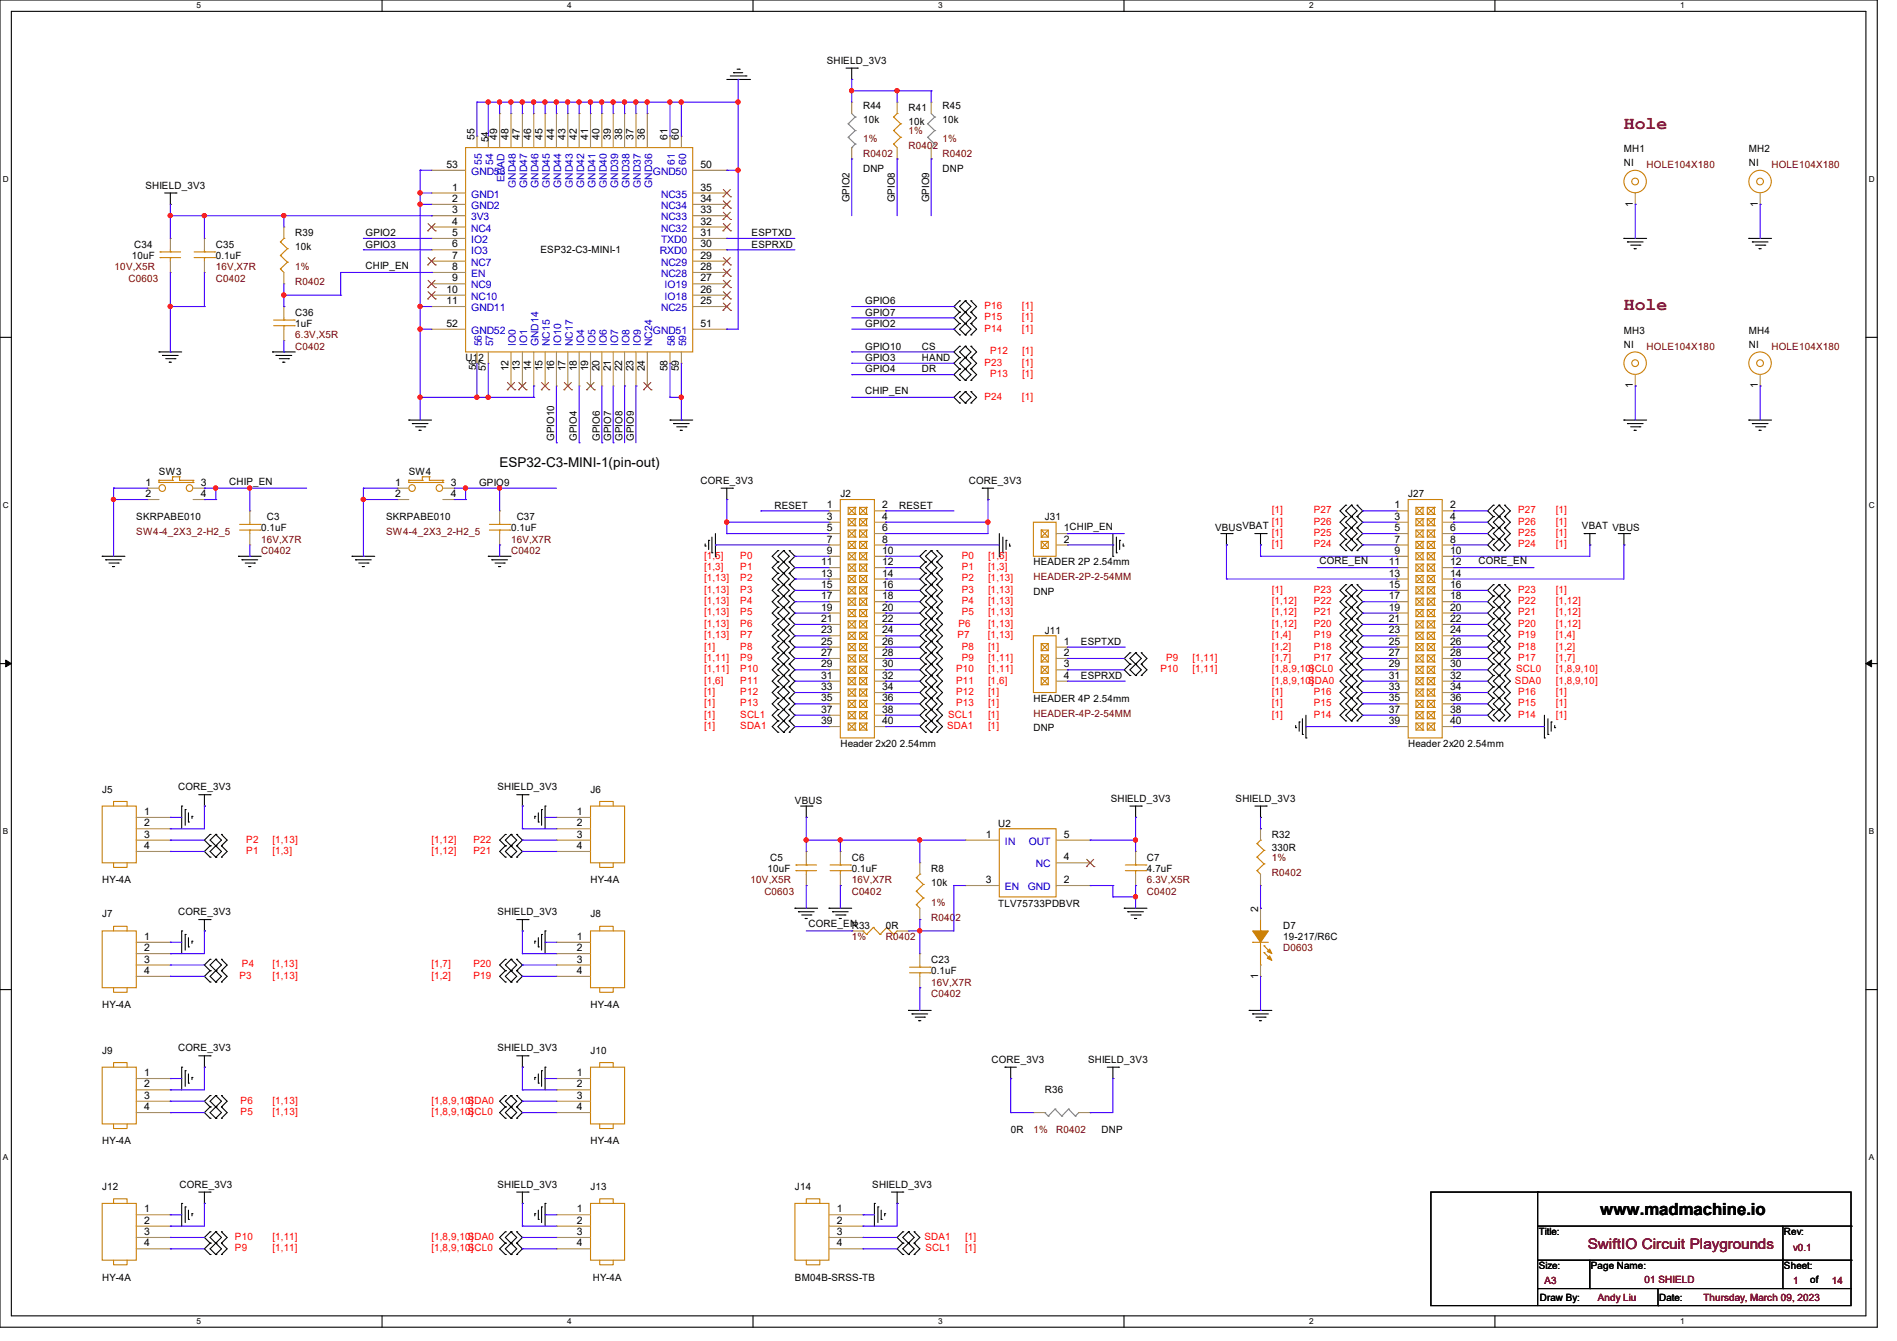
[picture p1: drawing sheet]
<svg xmlns="http://www.w3.org/2000/svg" width="297mm" height="210mm" viewBox="0 0 297 210" stroke-linecap="round" stroke-linejoin="round" font-family="sans-serif">
<defs><g id="words">
<g font-size="2.8" fill="#800000">
<text x="254.3" y="20.2">Hole</text>
<text x="254.3" y="48.6">Hole</text>
</g>
<text font-size="2.6" x="250.5" y="190.3">www.madmachine.io</text>
<text font-size="2.3" fill="#800000" x="248.6" y="195.5">SwiftIO Circuit Playgrounds</text>
<text font-size="2.1" x="78.2" y="73.1">ESP32-C3-MINI-1(pin-out)</text>
<g font-size="1.6">
<text x="129.5" y="10">SHIELD_3V3</text>
<text x="135.1" y="17.1">R44</text>
<text x="142.2" y="17.4">R41</text>
<text x="147.6" y="17.1">R45</text>
<text x="74.3" y="21.9" transform="rotate(-90 74.3 21.9)">55</text>
<text x="76.5" y="22.2" transform="rotate(-90 76.5 22.2)">54</text>
<text x="77.9" y="21.9" transform="rotate(-90 77.9 21.9)">49</text>
<text x="79.6" y="21.9" transform="rotate(-90 79.6 21.9)">48</text>
<text x="81.4" y="21.9" transform="rotate(-90 81.4 21.9)">47</text>
<text x="83.2" y="21.9" transform="rotate(-90 83.2 21.9)">46</text>
<text x="85" y="21.9" transform="rotate(-90 85 21.9)">45</text>
<text x="86.7" y="21.9" transform="rotate(-90 86.7 21.9)">44</text>
<text x="88.5" y="21.9" transform="rotate(-90 88.5 21.9)">43</text>
<text x="90.3" y="21.9" transform="rotate(-90 90.3 21.9)">42</text>
<text x="92.1" y="21.9" transform="rotate(-90 92.1 21.9)">41</text>
<text x="93.9" y="21.9" transform="rotate(-90 93.9 21.9)">40</text>
<text x="95.6" y="21.9" transform="rotate(-90 95.6 21.9)">39</text>
<text x="97.4" y="21.9" transform="rotate(-90 97.4 21.9)">38</text>
<text x="99.2" y="21.9" transform="rotate(-90 99.2 21.9)">37</text>
<text x="101" y="21.9" transform="rotate(-90 101 21.9)">36</text>
<text x="104.5" y="21.9" transform="rotate(-90 104.5 21.9)">61</text>
<text x="106.3" y="21.9" transform="rotate(-90 106.3 21.9)">60</text>
<text x="135.1" y="19.2">10k</text>
<text x="142.2" y="19.6">10k</text>
<text x="147.6" y="19.2">10k</text>
<text x="254.3" y="23.8">MH1</text>
<text x="273.8" y="23.8">MH2</text>
<text x="22.8" y="29.5">SHIELD_3V3</text>
<text x="69.9" y="26.3">53</text>
<text x="70.8" y="29.8">1</text>
<text x="109.7" y="29.8">35</text>
<text x="109.7" y="26.3">50</text>
<text x="135.1" y="26.9">DNP</text>
<text x="147.6" y="26.9">DNP</text>
<text x="254.3" y="26">NI</text>
<text x="273.8" y="26">NI</text>
<text x="70.8" y="33.4">3</text>
<text x="70.8" y="35.2">4</text>
<text x="70.8" y="31.6">2</text>
<text x="109.7" y="35.2">32</text>
<text x="109.7" y="31.6">34</text>
<text x="109.7" y="33.4">33</text>
<text x="133" y="31.7" transform="rotate(-90 133 31.7)">GPIO2</text>
<text x="140.1" y="31.7" transform="rotate(-90 140.1 31.7)">GPIO8</text>
<text x="145.5" y="31.7" transform="rotate(-90 145.5 31.7)">GPIO9</text>
<text x="255.7" y="32.3" transform="rotate(-90 255.7 32.3)">1</text>
<text x="275.2" y="32.3" transform="rotate(-90 275.2 32.3)">1</text>
<text x="20.6" y="40.6">10uF</text>
<text x="21" y="38.8">C34</text>
<text x="33.8" y="38.8">C35</text>
<text x="33.8" y="40.6">0.1uF</text>
<text x="46.2" y="37">R39</text>
<text x="46.2" y="39.1">10k</text>
<text x="57.2" y="37">GPIO2</text>
<text x="57.2" y="38.8">GPIO3</text>
<text x="70.8" y="37">5</text>
<text x="70.8" y="38.7">6</text>
<text x="70.8" y="40.5">7</text>
<text x="84.6" y="39.7">ESP32-C3-MINI-1</text>
<text x="109.7" y="37">31</text>
<text x="109.7" y="38.7">30</text>
<text x="109.7" y="40.5">29</text>
<text x="117.7" y="37">ESPTXD</text>
<text x="117.7" y="38.8">ESPRXD</text>
<text x="57.2" y="42.1">CHIP_EN</text>
<text x="69.9" y="45.8">10</text>
<text x="69.9" y="47.6">11</text>
<text x="70.8" y="44.1">9</text>
<text x="70.8" y="42.3">8</text>
<text x="109.7" y="45.8">26</text>
<text x="109.7" y="42.3">28</text>
<text x="109.7" y="44.1">27</text>
<text x="109.7" y="47.6">25</text>
<text x="135.5" y="47.7">GPIO6</text>
<text x="46.2" y="49.4">C36</text>
<text x="46.2" y="51.2">1uF</text>
<text x="69.9" y="51.2">52</text>
<text x="109.7" y="51.2">51</text>
<text x="135.5" y="49.4">GPIO7</text>
<text x="135.5" y="51.2">GPIO2</text>
<text x="254.3" y="52.3">MH3</text>
<text x="273.8" y="52.3">MH4</text>
<text x="72.9" y="56.6">U12</text>
<text x="74.5" y="58" transform="rotate(-90 74.5 58)">56</text>
<text x="76.1" y="58.1" transform="rotate(-90 76.1 58.1)">57</text>
<text x="79.6" y="58.1" transform="rotate(-90 79.6 58.1)">12</text>
<text x="81.4" y="58.1" transform="rotate(-90 81.4 58.1)">13</text>
<text x="83.2" y="58.1" transform="rotate(-90 83.2 58.1)">14</text>
<text x="85" y="58.1" transform="rotate(-90 85 58.1)">15</text>
<text x="86.7" y="58.1" transform="rotate(-90 86.7 58.1)">16</text>
<text x="88.5" y="58.1" transform="rotate(-90 88.5 58.1)">17</text>
<text x="90.3" y="58.1" transform="rotate(-90 90.3 58.1)">18</text>
<text x="92.1" y="58.1" transform="rotate(-90 92.1 58.1)">19</text>
<text x="93.9" y="58.1" transform="rotate(-90 93.9 58.1)">20</text>
<text x="95.6" y="58.1" transform="rotate(-90 95.6 58.1)">21</text>
<text x="97.4" y="58.1" transform="rotate(-90 97.4 58.1)">22</text>
<text x="99.2" y="58.1" transform="rotate(-90 99.2 58.1)">23</text>
<text x="101" y="58.1" transform="rotate(-90 101 58.1)">24</text>
<text x="104.5" y="58.1" transform="rotate(-90 104.5 58.1)">58</text>
<text x="106.3" y="58.1" transform="rotate(-90 106.3 58.1)">59</text>
<text x="135.5" y="54.8">GPIO10</text>
<text x="135.5" y="56.6">GPIO3</text>
<text x="135.5" y="58.3">GPIO4</text>
<text x="144.4" y="54.8">CS</text>
<text x="144.4" y="56.6">HAND</text>
<text x="144.4" y="58.3">DR</text>
<text x="254.3" y="54.4">NI</text>
<text x="273.8" y="54.4">NI</text>
<text x="135.5" y="61.7">CHIP_EN</text>
<text x="255.7" y="60.8" transform="rotate(-90 255.7 60.8)">1</text>
<text x="275.2" y="60.8" transform="rotate(-90 275.2 60.8)">1</text>
<text x="86.8" y="69" transform="rotate(-90 86.8 69)">GPIO10</text>
<text x="90.3" y="69" transform="rotate(-90 90.3 69)">GPIO4</text>
<text x="93.9" y="69" transform="rotate(-90 93.9 69)">GPIO6</text>
<text x="95.7" y="69" transform="rotate(-90 95.7 69)">GPIO7</text>
<text x="97.4" y="69" transform="rotate(-90 97.4 69)">GPIO8</text>
<text x="99.2" y="69" transform="rotate(-90 99.2 69)">GPIO9</text>
<text x="22.8" y="76.1">1</text>
<text x="22.8" y="77.9">2</text>
<text x="24.9" y="74.3">SW3</text>
<text x="31.5" y="76.1">3</text>
<text x="31.5" y="77.9">4</text>
<text x="35.9" y="75.9">CHIP_EN</text>
<text x="61.9" y="76.1">1</text>
<text x="61.9" y="77.9">2</text>
<text x="64" y="74.3">SW4</text>
<text x="70.6" y="76.1">3</text>
<text x="70.6" y="77.9">4</text>
<text x="75" y="76.1">GPIO9</text>
<text x="109.7" y="75.8">CORE_3V3</text>
<text x="131.6" y="77.9">J2</text>
<text x="151.7" y="75.8">CORE_3V3</text>
<text x="220.5" y="77.9">J27</text>
<text x="21.3" y="81.4">SKRPABE010</text>
<text x="40.9" y="83.2">0.1uF</text>
<text x="41.8" y="81.4">C3</text>
<text x="60.5" y="81.4">SKRPABE010</text>
<text x="80" y="83.2">0.1uF</text>
<text x="80.9" y="81.4">C37</text>
<text x="121.2" y="79.7">RESET</text>
<text x="129.5" y="79.6">1</text>
<text x="129.5" y="81.4">3</text>
<text x="129.5" y="83.2">5</text>
<text x="138.1" y="79.6">2</text>
<text x="138.1" y="81.4">4</text>
<text x="138.1" y="83.2">6</text>
<text x="140.8" y="79.7">RESET</text>
<text x="163.6" y="81.4">J31</text>
<text x="166.6" y="83.2">1CHIP_EN</text>
<text x="190.2" y="83.2">VBUSVBAT</text>
<text x="218.4" y="79.6">1</text>
<text x="218.4" y="81.4">3</text>
<text x="218.4" y="83.2">5</text>
<text x="227" y="79.6">2</text>
<text x="227" y="81.4">4</text>
<text x="227" y="83.2">6</text>
<text x="247.7" y="82.9">VBAT VBUS</text>
<text x="128.6" y="88.5">11</text>
<text x="129.5" y="85">7</text>
<text x="129.5" y="86.7">9</text>
<text x="138.1" y="85">8</text>
<text x="138.1" y="86.7">10</text>
<text x="138.1" y="88.5">12</text>
<text x="161.8" y="88.6">HEADER 2P 2.54mm</text>
<text x="166.6" y="85">2</text>
<text x="206.6" y="88.3">CORE_EN</text>
<text x="217.5" y="88.5">11</text>
<text x="218.4" y="85">7</text>
<text x="218.4" y="86.7">9</text>
<text x="227" y="85">8</text>
<text x="227" y="86.7">10</text>
<text x="227" y="88.5">12</text>
<text x="231.5" y="88.3">CORE_EN</text>
<text x="128.6" y="90.3">13</text>
<text x="128.6" y="92.1">15</text>
<text x="128.6" y="93.9">17</text>
<text x="128.6" y="95.6">19</text>
<text x="138.1" y="90.3">14</text>
<text x="138.1" y="92.1">16</text>
<text x="138.1" y="93.9">18</text>
<text x="138.1" y="95.6">20</text>
<text x="161.8" y="93.2">DNP</text>
<text x="217.5" y="90.3">13</text>
<text x="217.5" y="92.1">15</text>
<text x="217.5" y="93.9">17</text>
<text x="217.5" y="95.6">19</text>
<text x="227" y="90.3">14</text>
<text x="227" y="92.1">16</text>
<text x="227" y="93.9">18</text>
<text x="227" y="95.6">20</text>
<text x="128.6" y="97.4">21</text>
<text x="128.6" y="99.2">23</text>
<text x="128.6" y="101">25</text>
<text x="138.1" y="97.4">22</text>
<text x="138.1" y="99.2">24</text>
<text x="138.1" y="101">26</text>
<text x="163.6" y="99.2">J11</text>
<text x="166.6" y="101">1</text>
<text x="169.2" y="101">ESPTXD</text>
<text x="217.5" y="97.4">21</text>
<text x="217.5" y="99.2">23</text>
<text x="217.5" y="101">25</text>
<text x="227" y="97.4">22</text>
<text x="227" y="99.2">24</text>
<text x="227" y="101">26</text>
<text x="128.6" y="102.7">27</text>
<text x="128.6" y="104.5">29</text>
<text x="128.6" y="106.3">31</text>
<text x="138.1" y="102.7">28</text>
<text x="138.1" y="104.5">30</text>
<text x="138.1" y="106.3">32</text>
<text x="166.6" y="102.7">2</text>
<text x="166.6" y="104.5">3</text>
<text x="166.6" y="106.3">4</text>
<text x="169.2" y="106.3">ESPRXD</text>
<text x="217.5" y="102.7">27</text>
<text x="217.5" y="104.5">29</text>
<text x="217.5" y="106.3">31</text>
<text x="227" y="102.7">28</text>
<text x="227" y="104.5">30</text>
<text x="227" y="106.3">32</text>
<text x="128.6" y="108.1">33</text>
<text x="128.6" y="109.9">35</text>
<text x="128.6" y="111.6">37</text>
<text x="128.6" y="113.4">39</text>
<text x="138.1" y="108.1">34</text>
<text x="138.1" y="109.9">36</text>
<text x="138.1" y="111.6">38</text>
<text x="138.1" y="113.4">40</text>
<text x="161.8" y="109.9">HEADER 4P 2.54mm</text>
<text x="217.5" y="108.1">33</text>
<text x="217.5" y="109.9">35</text>
<text x="217.5" y="111.6">37</text>
<text x="217.5" y="113.4">39</text>
<text x="227" y="108.1">34</text>
<text x="227" y="109.9">36</text>
<text x="227" y="111.6">38</text>
<text x="227" y="113.4">40</text>
<text x="131.6" y="117">Header 2x20 2.54mm</text>
<text x="161.8" y="114.5">DNP</text>
<text x="220.5" y="117">Header 2x20 2.54mm</text>
<text x="16" y="124.1">J5</text>
<text x="27.9" y="123.8">CORE_3V3</text>
<text x="77.9" y="123.8">SHIELD_3V3</text>
<text x="92.5" y="124.1">J6</text>
<text x="124.5" y="125.9">VBUS</text>
<text x="173.9" y="125.6">SHIELD_3V3</text>
<text x="193.5" y="125.6">SHIELD_3V3</text>
<text x="22.6" y="127.6">1</text>
<text x="22.6" y="129.4">2</text>
<text x="22.6" y="131.2">3</text>
<text x="90.3" y="127.6">1</text>
<text x="90.3" y="129.4">2</text>
<text x="90.3" y="131.2">3</text>
<text x="154.3" y="131.2">1</text>
<text x="156.3" y="129.5">U2</text>
<text x="166.6" y="131.2">5</text>
<text x="199.1" y="131.2">R32</text>
<text x="22.6" y="133">4</text>
<text x="90.3" y="133">4</text>
<text x="120.2" y="136.6">10uF</text>
<text x="120.6" y="134.8">C5</text>
<text x="133.3" y="134.8">C6</text>
<text x="133.3" y="136.6">0.1uF</text>
<text x="145.8" y="136.6">R8</text>
<text x="166.6" y="134.7">4</text>
<text x="179.6" y="134.8">C7</text>
<text x="179.6" y="136.6">4.7uF</text>
<text x="199.1" y="133.3">330R</text>
<text x="16" y="138.3">HY-4A</text>
<text x="16" y="143.7">J7</text>
<text x="27.9" y="143.3">CORE_3V3</text>
<text x="77.9" y="143.3">SHIELD_3V3</text>
<text x="92.5" y="143.7">J8</text>
<text x="92.5" y="138.3">HY-4A</text>
<text x="145.8" y="138.7">10k</text>
<text x="154.3" y="138.3">3</text>
<text x="156.3" y="142.1">TLV75733PDBVR</text>
<text x="166.6" y="138.3">2</text>
<text x="197" y="142.8" transform="rotate(-90 197 142.8)">2</text>
<text x="22.6" y="147.2">1</text>
<text x="22.6" y="149">2</text>
<text x="90.3" y="147.2">1</text>
<text x="90.3" y="149">2</text>
<text x="126.6" y="145.2">CORE_EN</text>
<text x="133.3" y="145.5">R33</text>
<text x="138.7" y="145.5">0R</text>
<text x="200.9" y="145.5">D7</text>
<text x="200.9" y="147.2">19-217/R6C</text>
<text x="22.6" y="150.8">3</text>
<text x="22.6" y="152.5">4</text>
<text x="90.3" y="150.8">3</text>
<text x="90.3" y="152.5">4</text>
<text x="145.8" y="150.8">C23</text>
<text x="145.8" y="152.6">0.1uF</text>
<text x="197" y="153.2" transform="rotate(-90 197 153.2)">1</text>
<text x="16" y="157.9">HY-4A</text>
<text x="92.5" y="157.9">HY-4A</text>
<text x="16" y="165">J9</text>
<text x="27.9" y="164.7">CORE_3V3</text>
<text x="77.9" y="164.7">SHIELD_3V3</text>
<text x="92.5" y="165">J10</text>
<text x="155.2" y="166.5">CORE_3V3</text>
<text x="170.3" y="166.5">SHIELD_3V3</text>
<text x="22.6" y="168.5">1</text>
<text x="22.6" y="170.3">2</text>
<text x="22.6" y="172.1">3</text>
<text x="22.6" y="173.9">4</text>
<text x="90.3" y="168.5">1</text>
<text x="90.3" y="170.3">2</text>
<text x="90.3" y="172.1">3</text>
<text x="90.3" y="173.9">4</text>
<text x="163.6" y="171.2">R36</text>
<text x="16" y="179.2">HY-4A</text>
<text x="92.5" y="179.2">HY-4A</text>
<text x="158.2" y="177.5">0R</text>
<text x="172.5" y="177.5">DNP</text>
<text x="16" y="186.3">J12</text>
<text x="22.6" y="189.9">1</text>
<text x="22.6" y="191.6">2</text>
<text x="28.1" y="186">CORE_3V3</text>
<text x="77.9" y="186">SHIELD_3V3</text>
<text x="90.3" y="189.9">1</text>
<text x="90.3" y="191.6">2</text>
<text x="92.5" y="186.3">J13</text>
<text x="124.5" y="186.3">J14</text>
<text x="131" y="189.9">1</text>
<text x="131" y="191.6">2</text>
<text x="136.6" y="186">SHIELD_3V3</text>
<text x="22.6" y="193.4">3</text>
<text x="22.6" y="195.2">4</text>
<text x="90.3" y="193.4">3</text>
<text x="90.3" y="195.2">4</text>
<text x="131" y="193.4">3</text>
<text x="131" y="195.2">4</text>
<text x="240.9" y="193.5">Title:</text>
<text x="279.3" y="193.5">Rev:</text>
<text x="16" y="200.6">HY-4A</text>
<text x="92.8" y="200.6">HY-4A</text>
<text x="124.5" y="200.6">BM04B-SRSS-TB</text>
<text x="240.9" y="198.8">Size:</text>
<text x="241.1" y="203.8">Draw By:</text>
<text x="249.1" y="198.8">Page Name:</text>
<text x="259.8" y="203.8">Date:</text>
<text x="279.3" y="198.8">Sheet:</text>
<text x="283.4" y="200.9">of</text>
</g>
<g font-size="1.6" fill="#800000">
<text x="135.1" y="22.2">1%</text>
<text x="142.2" y="21">1%</text>
<text x="142.2" y="23.3">R0402</text>
<text x="147.6" y="22.2">1%</text>
<text x="135.1" y="24.6">R0402</text>
<text x="147.6" y="24.6">R0402</text>
<text x="257.8" y="26.3">HOLE104X180</text>
<text x="277.4" y="26.3">HOLE104X180</text>
<text x="17.9" y="42.3">10V,X5R</text>
<text x="20.1" y="44.1">C0603</text>
<text x="33.8" y="44.1">C0402</text>
<text x="33.8" y="42.3">16V,X7R</text>
<text x="46.2" y="42.3">1%</text>
<text x="46.2" y="44.7">R0402</text>
<text x="46.2" y="53">6.3V,X5R</text>
<text x="46.2" y="54.8">C0402</text>
<text x="257.8" y="54.8">HOLE104X180</text>
<text x="277.4" y="54.8">HOLE104X180</text>
<text x="21.3" y="83.8">SW4-4_2X3_2-H2_5</text>
<text x="60.5" y="83.8">SW4-4_2X3_2-H2_5</text>
<text x="40.9" y="86.8">C0402</text>
<text x="40.9" y="85">16V,X7R</text>
<text x="80" y="86.8">C0402</text>
<text x="80" y="85">16V,X7R</text>
<text x="161.8" y="90.9">HEADER-2P-2-54MM</text>
<text x="161.8" y="112.2">HEADER-4P-2-54MM</text>
<text x="199.1" y="134.8">1%</text>
<text x="199.1" y="137.1">R0402</text>
<text x="117.5" y="138.3">10V,X5R</text>
<text x="119.7" y="140.1">C0603</text>
<text x="133.3" y="140.1">C0402</text>
<text x="133.3" y="138.3">16V,X7R</text>
<text x="145.8" y="141.9">1%</text>
<text x="179.6" y="140.1">C0402</text>
<text x="179.6" y="138.3">6.3V,X5R</text>
<text x="133.3" y="147.2">1%</text>
<text x="138.7" y="147.2">R0402</text>
<text x="145.8" y="144.2">R0402</text>
<text x="200.9" y="149">D0603</text>
<text x="145.8" y="154.3">16V,X7R</text>
<text x="145.8" y="156.1">C0402</text>
<text x="161.8" y="177.5">1%</text>
<text x="165.4" y="177.5">R0402</text>
<text x="280.8" y="196">v0.1</text>
<text x="241.8" y="201.1">A3</text>
<text x="250.1" y="203.8">Andy Liu</text>
<text x="257.5" y="200.9">01 SHIELD</text>
<text x="266.7" y="203.8">Thursday, March 09, 2023</text>
<text x="280.8" y="201.1">1</text>
<text x="286.8" y="201.1">14</text>
</g>
<g font-size="1.6" fill="#00c">
<text x="73.8" y="27.4">GND53</text>
<text x="75.4" y="25.8" transform="rotate(-90 75.4 25.8)">55</text>
<text x="77.2" y="25.8" transform="rotate(-90 77.2 25.8)">54</text>
<text x="79" y="28.5" transform="rotate(-90 79 28.5)">EPAD</text>
<text x="80.8" y="29.4" transform="rotate(-90 80.8 29.4)">GND48</text>
<text x="82.6" y="29.4" transform="rotate(-90 82.6 29.4)">GND47</text>
<text x="84.3" y="29.4" transform="rotate(-90 84.3 29.4)">GND46</text>
<text x="86.1" y="29.4" transform="rotate(-90 86.1 29.4)">GND45</text>
<text x="87.9" y="29.4" transform="rotate(-90 87.9 29.4)">GND44</text>
<text x="89.7" y="29.4" transform="rotate(-90 89.7 29.4)">GND43</text>
<text x="91.4" y="29.4" transform="rotate(-90 91.4 29.4)">GND42</text>
<text x="93.2" y="29.4" transform="rotate(-90 93.2 29.4)">GND41</text>
<text x="95" y="29.4" transform="rotate(-90 95 29.4)">GND40</text>
<text x="96.8" y="29.4" transform="rotate(-90 96.8 29.4)">GND39</text>
<text x="98.6" y="29.4" transform="rotate(-90 98.6 29.4)">GND38</text>
<text x="100.3" y="29.4" transform="rotate(-90 100.3 29.4)">GND37</text>
<text x="102.1" y="29.4" transform="rotate(-90 102.1 29.4)">GND36</text>
<text x="102.2" y="27.4">GND50</text>
<text x="105.7" y="25.8" transform="rotate(-90 105.7 25.8)">61</text>
<text x="107.4" y="25.8" transform="rotate(-90 107.4 25.8)">60</text>
<text x="73.8" y="30.9">GND1</text>
<text x="73.8" y="34.5">3V3</text>
<text x="73.8" y="32.7">GND2</text>
<text x="103.5" y="32.7">NC34</text>
<text x="103.5" y="34.5">NC33</text>
<text x="103.5" y="30.9">NC35</text>
<text x="73.8" y="36.3">NC4</text>
<text x="73.8" y="38.1">IO2</text>
<text x="73.8" y="39.8">IO3</text>
<text x="73.8" y="41.6">NC7</text>
<text x="103.3" y="39.8">RXD0</text>
<text x="103.5" y="36.3">NC32</text>
<text x="103.5" y="38.1">TXD0</text>
<text x="103.5" y="41.6">NC29</text>
<text x="73.8" y="45.2">NC9</text>
<text x="73.8" y="46.9">NC10</text>
<text x="73.8" y="43.4">EN</text>
<text x="103.5" y="43.4">NC28</text>
<text x="104.1" y="46.9">IO18</text>
<text x="104.1" y="45.2">IO19</text>
<text x="73.8" y="52.3">GND52</text>
<text x="73.8" y="48.7">GND11</text>
<text x="102.2" y="52.3">GND51</text>
<text x="103.5" y="48.7">NC25</text>
<text x="75.4" y="54.2" transform="rotate(-90 75.4 54.2)">56</text>
<text x="77.2" y="54.2" transform="rotate(-90 77.2 54.2)">57</text>
<text x="80.8" y="54.2" transform="rotate(-90 80.8 54.2)">IO0</text>
<text x="82.6" y="54.2" transform="rotate(-90 82.6 54.2)">IO1</text>
<text x="84.3" y="54.2" transform="rotate(-90 84.3 54.2)">GND14</text>
<text x="86.1" y="54.2" transform="rotate(-90 86.1 54.2)">NC15</text>
<text x="87.9" y="54.2" transform="rotate(-90 87.9 54.2)">IO10</text>
<text x="89.7" y="54.2" transform="rotate(-90 89.7 54.2)">NC17</text>
<text x="91.4" y="54.2" transform="rotate(-90 91.4 54.2)">IO4</text>
<text x="93.2" y="54.2" transform="rotate(-90 93.2 54.2)">IO5</text>
<text x="95" y="54.2" transform="rotate(-90 95 54.2)">IO6</text>
<text x="96.8" y="54.2" transform="rotate(-90 96.8 54.2)">IO7</text>
<text x="98.6" y="54.2" transform="rotate(-90 98.6 54.2)">IO8</text>
<text x="100.3" y="54.2" transform="rotate(-90 100.3 54.2)">IO9</text>
<text x="102.1" y="54.2" transform="rotate(-90 102.1 54.2)">NC24</text>
<text x="105.7" y="54.2" transform="rotate(-90 105.7 54.2)">58</text>
<text x="107.4" y="54.2" transform="rotate(-90 107.4 54.2)">59</text>
<text x="157.4" y="132.3">IN</text>
<text x="161.1" y="132.3">OUT</text>
<text x="162.2" y="135.8">NC</text>
<text x="157.4" y="139.4">EN</text>
<text x="160.9" y="139.4">GND</text>
</g>
<g font-size="1.6" fill="#f00">
<text x="154.1" y="48.4">P16</text>
<text x="154.1" y="50.2">P15</text>
<text x="154.1" y="51.9">P14</text>
<text x="160" y="48.4">[1]</text>
<text x="160" y="50.2">[1]</text>
<text x="160" y="51.9">[1]</text>
<text x="154.1" y="57.3">P23</text>
<text x="155" y="55.5">P12</text>
<text x="155" y="59.1">P13</text>
<text x="160" y="57.3">[1]</text>
<text x="160" y="55.5">[1]</text>
<text x="160" y="59.1">[1]</text>
<text x="154.1" y="62.6">P24</text>
<text x="160" y="62.6">[1]</text>
<text x="199.1" y="80.4">[1]</text>
<text x="199.1" y="82.2">[1]</text>
<text x="199.1" y="83.9">[1]</text>
<text x="205.7" y="80.4">P27</text>
<text x="205.7" y="82.2">P26</text>
<text x="205.7" y="83.9">P25</text>
<text x="237.7" y="83.9">P25</text>
<text x="237.7" y="82.2">P26</text>
<text x="237.7" y="80.4">P27</text>
<text x="243.6" y="83.9">[1]</text>
<text x="243.6" y="82.2">[1]</text>
<text x="243.6" y="80.4">[1]</text>
<text x="110.2" y="87.5">[1,5]</text>
<text x="110.2" y="89.3">[1,3]</text>
<text x="115.9" y="87.5">P0</text>
<text x="115.9" y="89.3">P1</text>
<text x="150.6" y="87.5">P0</text>
<text x="150.6" y="89.3">P1</text>
<text x="154.7" y="87.5">[1,5]</text>
<text x="154.7" y="89.3">[1,3]</text>
<text x="199.1" y="85.7">[1]</text>
<text x="205.7" y="85.7">P24</text>
<text x="237.7" y="85.7">P24</text>
<text x="243.6" y="85.7">[1]</text>
<text x="110.2" y="91.1">[1,13]</text>
<text x="110.2" y="92.8">[1,13]</text>
<text x="110.2" y="94.6">[1,13]</text>
<text x="115.9" y="91.1">P2</text>
<text x="115.9" y="92.8">P3</text>
<text x="115.9" y="94.6">P4</text>
<text x="150.6" y="91.1">P2</text>
<text x="150.6" y="92.8">P3</text>
<text x="150.6" y="94.6">P4</text>
<text x="154.7" y="91.1">[1,13]</text>
<text x="154.7" y="92.8">[1,13]</text>
<text x="154.7" y="94.6">[1,13]</text>
<text x="199.1" y="94.6">[1,12]</text>
<text x="199.1" y="92.8">[1]</text>
<text x="205.7" y="94.6">P22</text>
<text x="205.7" y="92.8">P23</text>
<text x="237.7" y="94.6">P22</text>
<text x="237.7" y="92.8">P23</text>
<text x="243.6" y="94.6">[1,12]</text>
<text x="243.6" y="92.8">[1]</text>
<text x="110.2" y="96.4">[1,13]</text>
<text x="110.2" y="98.2">[1,13]</text>
<text x="110.2" y="99.9">[1,13]</text>
<text x="110.2" y="101.7">[1]</text>
<text x="115.9" y="96.4">P5</text>
<text x="115.9" y="98.2">P6</text>
<text x="115.9" y="99.9">P7</text>
<text x="115.9" y="101.7">P8</text>
<text x="149.9" y="99.9">P7</text>
<text x="150.1" y="98.2">P6</text>
<text x="150.6" y="96.4">P5</text>
<text x="150.6" y="101.7">P8</text>
<text x="154.7" y="99.9">[1,13]</text>
<text x="154.7" y="98.2">[1,13]</text>
<text x="154.7" y="96.4">[1,13]</text>
<text x="154.7" y="101.7">[1]</text>
<text x="199.1" y="101.7">[1,2]</text>
<text x="199.1" y="99.9">[1,4]</text>
<text x="199.1" y="98.2">[1,12]</text>
<text x="199.1" y="96.4">[1,12]</text>
<text x="205.7" y="101.7">P18</text>
<text x="205.7" y="99.9">P19</text>
<text x="205.7" y="98.2">P20</text>
<text x="205.7" y="96.4">P21</text>
<text x="237.7" y="101.7">P18</text>
<text x="237.7" y="99.9">P19</text>
<text x="237.7" y="98.2">P20</text>
<text x="237.7" y="96.4">P21</text>
<text x="243.6" y="101.7">[1,2]</text>
<text x="243.6" y="99.9">[1,4]</text>
<text x="243.6" y="98.2">[1,12]</text>
<text x="243.6" y="96.4">[1,12]</text>
<text x="110.2" y="103.5">[1,11]</text>
<text x="110.2" y="105.3">[1,11]</text>
<text x="110.2" y="107.1">[1,6]</text>
<text x="115.9" y="103.5">P9</text>
<text x="115.9" y="105.3">P10</text>
<text x="115.9" y="107.1">P11</text>
<text x="149.7" y="107.1">P11</text>
<text x="149.7" y="105.3">P10</text>
<text x="150.6" y="103.5">P9</text>
<text x="154.7" y="103.5">[1,11]</text>
<text x="154.7" y="107.1">[1,6]</text>
<text x="154.7" y="105.3">[1,11]</text>
<text x="181.7" y="105.3">P10</text>
<text x="182.6" y="103.5">P9</text>
<text x="186.7" y="103.5">[1,11]</text>
<text x="186.7" y="105.3">[1,11]</text>
<text x="199.1" y="105.3">[1,8,9,10]</text>
<text x="199.1" y="107.1">[1,8,9,10]</text>
<text x="199.1" y="103.5">[1,7]</text>
<text x="204.8" y="105.3">SCL0</text>
<text x="204.8" y="107.1">SDA0</text>
<text x="205.7" y="103.5">P17</text>
<text x="237.2" y="107.1">SDA0</text>
<text x="237.4" y="105.3">SCL0</text>
<text x="237.7" y="103.5">P17</text>
<text x="243.6" y="103.5">[1,7]</text>
<text x="243.6" y="107.1">[1,8,9,10]</text>
<text x="243.6" y="105.3">[1,8,9,10]</text>
<text x="110.2" y="108.8">[1]</text>
<text x="110.2" y="110.6">[1]</text>
<text x="110.2" y="112.4">[1]</text>
<text x="115.9" y="108.8">P12</text>
<text x="115.9" y="110.6">P13</text>
<text x="115.9" y="112.4">SCL1</text>
<text x="148.5" y="112.4">SCL1</text>
<text x="149.7" y="108.8">P12</text>
<text x="149.7" y="110.6">P13</text>
<text x="154.7" y="108.8">[1]</text>
<text x="154.7" y="110.6">[1]</text>
<text x="154.7" y="112.4">[1]</text>
<text x="199.1" y="112.4">[1]</text>
<text x="199.1" y="110.6">[1]</text>
<text x="199.1" y="108.8">[1]</text>
<text x="205.7" y="112.4">P14</text>
<text x="205.7" y="110.6">P15</text>
<text x="205.7" y="108.8">P16</text>
<text x="237.7" y="112.4">P14</text>
<text x="237.7" y="110.6">P15</text>
<text x="237.7" y="108.8">P16</text>
<text x="243.6" y="112.4">[1]</text>
<text x="243.6" y="110.6">[1]</text>
<text x="243.6" y="108.8">[1]</text>
<text x="110.2" y="114.2">[1]</text>
<text x="115.9" y="114.2">SDA1</text>
<text x="148.3" y="114.2">SDA1</text>
<text x="154.7" y="114.2">[1]</text>
<text x="38.6" y="131.9">P2</text>
<text x="42.7" y="131.9">[1,13]</text>
<text x="67.6" y="131.9">[1,12]</text>
<text x="74.1" y="131.9">P22</text>
<text x="38.6" y="133.7">P1</text>
<text x="42.7" y="133.7">[1,3]</text>
<text x="67.6" y="133.7">[1,12]</text>
<text x="74.1" y="133.7">P21</text>
<text x="37.5" y="153.3">P3</text>
<text x="37.9" y="151.5">P4</text>
<text x="42.7" y="151.5">[1,13]</text>
<text x="42.7" y="153.3">[1,13]</text>
<text x="67.6" y="153.3">[1,2]</text>
<text x="67.6" y="151.5">[1,7]</text>
<text x="74.1" y="153.3">P19</text>
<text x="74.1" y="151.5">P20</text>
<text x="37.7" y="172.8">P6</text>
<text x="42.7" y="172.8">[1,13]</text>
<text x="67.6" y="172.8">[1,8,9,10]</text>
<text x="73.2" y="172.8">SDA0</text>
<text x="37.7" y="174.6">P5</text>
<text x="42.7" y="174.6">[1,13]</text>
<text x="67.6" y="174.6">[1,8,9,10]</text>
<text x="73.2" y="174.6">SCL0</text>
<text x="36.8" y="194.2">P10</text>
<text x="36.8" y="196">P9</text>
<text x="42.7" y="194.2">[1,11]</text>
<text x="42.7" y="196">[1,11]</text>
<text x="67.6" y="194.2">[1,8,9,10]</text>
<text x="67.6" y="196">[1,8,9,10]</text>
<text x="73.2" y="194.2">SDA0</text>
<text x="73.2" y="196">SCL0</text>
<text x="144.7" y="194.2">SDA1</text>
<text x="144.9" y="196">SCL1</text>
<text x="151.1" y="194.2">[1]</text>
<text x="151.1" y="196">[1]</text>
</g>
<g font-size="1.3">
<text x="30.8" y="1.3">5</text>
<text x="88.8" y="1.3">4</text>
<text x="146.9" y="1.3">3</text>
<text x="205" y="1.3">2</text>
<text x="263.1" y="1.3">1</text>
<text x=".5" y="28.4">D</text>
<text x="292.6" y="28.4">D</text>
<text x=".5" y="79.5">C</text>
<text x="292.6" y="79.5">C</text>
<text x=".5" y="130.6">B</text>
<text x="292.6" y="130.6">B</text>
<text x=".5" y="181.7">A</text>
<text x="292.6" y="181.7">A</text>
<text x="30.8" y="207.4">5</text>
<text x="88.8" y="207.4">4</text>
<text x="146.9" y="207.4">3</text>
<text x="205" y="207.4">2</text>
<text x="263.1" y="207.4">1</text>
</g>
</g></defs>
<path d="M0 0h293.9v207.9h-293.9zM1.8 1.8h290.3v204.3h-290.3z" fill="none" stroke="#000" stroke-width=".17"/>
<g fill="#fff">
<path d="M30.8 .2h.7v1.4h-.7z"/>
<path d="M30.8 206.2h.7v1.4h-.7z"/>
</g>
<path d="M59.8 0v1.8M59.8 206.1v1.8" fill="none" stroke="#000" stroke-width=".17"/>
<g fill="#fff">
<path d="M88.8 .2h.7v1.4h-.7z"/>
<path d="M88.8 206.2h.7v1.4h-.7z"/>
</g>
<path d="M117.9 0v1.8M117.9 206.1v1.8" fill="none" stroke="#000" stroke-width=".17"/>
<g fill="#fff">
<path d="M146.9 .2h.7v1.4h-.7z"/>
<path d="M146.9 206.2h.7v1.4h-.7z"/>
</g>
<path d="M176 0v1.8M176 206.1v1.8" fill="none" stroke="#000" stroke-width=".17"/>
<g fill="#fff">
<path d="M205 .2h.7v1.4h-.7z"/>
<path d="M205 206.2h.7v1.4h-.7z"/>
</g>
<path d="M234.1 0v1.8M234.1 206.1v1.8" fill="none" stroke="#000" stroke-width=".17"/>
<g fill="#fff">
<path d="M263.1 .2h.6v1.4h-.6z"/>
<path d="M263.1 206.2h.6v1.4h-.6z"/>
<path d="M.5 27.3h.9v1.4h-.9z"/>
<path d="M292.6 27.3h.9v1.4h-.9z"/>
<path d="M.5 78.4h.9v1.4h-.9z"/>
<path d="M292.6 78.4h.9v1.4h-.9z"/>
</g>
<path d="M0 52.8h1.8M292.1 52.8h1.8" fill="none" stroke="#000" stroke-width=".17"/>
<g fill="#fff">
<path d="M.5 129.5h.8v1.4h-.8z"/>
<path d="M292.6 129.5h.8v1.4h-.8z"/>
</g>
<path d="M0 103.9h1.8M292.1 103.9h1.8" fill="none" stroke="#000" stroke-width=".17"/>
<path d="M.9 103.4l.9 .5-.9 .5zM292.1 103.9l.9-.5v1z" fill="#000" stroke="#000" stroke-width=".16"/>
<g fill="#fff">
<path d="M.5 180.5h.8v1.4h-.8z"/>
<path d="M292.6 180.5h.8v1.4h-.8z"/>
</g>
<g fill="none" stroke="#000" stroke-width=".17">
<path d="M113.8 12.4h3.5M114.3 11.9h2.5M114.9 11.4h.1M114.9 11.4h1.4M115.4 10.8h.3M115.7 10.8h.1M116.8 11.9h.1M117.3 12.4h.1M132.5 10.7h1.7M133.3 12.4h.1M133.3 10.7v1.7M134.2 10.7h.1"/>
<path d="M25.8 30.2h1.8M26.7 32h.1M26.7 30.2v1.8M27.6 30.2h.1M254.3 37.3h.1M254.3 37.3h3.5M254.8 37.9h.1M254.8 37.9h2.5M255.3 38.4h1.5M255.9 38.9h.1M255.9 38.9h.3M256.8 38.4h.1"/>
<path d="M273.8 37.3h.1M273.8 37.3h3.6M274.4 37.9h.1M274.4 37.9h2.4M274.9 38.4h1.4M275.4 38.9h.1M275.4 38.9h.4M276.3 38.4h.1M24.9 55.1h.1M24.9 55.1h3.5M25.4 55.7h.1M25.4 55.7h2.5"/>
<path d="M26 56.2h1.4M26.5 56.7h.1M26.5 56.7h.3M27.4 56.2h.1M42.7 55.1h.1M42.7 55.1h3.5M43.2 55.7h.1M43.2 55.7h2.5M43.7 56.2h1.5M44.3 56.7h.1M44.3 56.7h.3M45.2 56.2h.1"/>
<path d="M150.2 47.1h.1M150.2 48.9h.1M150.2 50.7h.1M150.2 52.5h.1M150.2 56h.1M150.2 54.2h.1M150.2 59.6h.1M150.2 57.8h.1M150.2 57.8l-.8 .9 .8 .9M150.2 47.1l-.8 .9 .8 .9M150.2 50.7l-.8 .9 .8 .9M150.2 48.9l-.8 .9 .8 .9"/>
<path d="M150.2 54.2l-.8 .9 .8 .9M150.2 56l-.8 .9 .8 .9M151.1 48.9h.1M151.1 47.1h.1M151.1 50.7h.1M151.1 52.5h.1M151.1 54.2h.1M151.1 56h.1M151.1 57.8h.1M151.1 59.6h.1M151.1 54.2l-.9 .9 1.8 1.8-1.8 1.8 .9 .9M151.1 47.1l-.9 .9 1.8 1.8-1.8 1.8 .9 .9"/>
<path d="M151.1 47.1l.9 .9-1.8 1.8 1.8 1.8-.9 .9M151.1 54.2l.9 .9-1.8 1.8 1.8 1.8-.9 .9M152 47.1h.1M152 48.9h.1M152 50.7h.1M152 52.5h.1M152 56h.1M152 54.2h.1M152 59.6h.1M152 57.8h.1M152 54.2l.9 .9-.9 .9M152 56l.9 .9-.9 .9"/>
<path d="M152 50.7l.9 .9-.9 .9M152 47.1l.9 .9-.9 .9M152 48.9l.9 .9-.9 .9M152 57.8l.9 .9-.9 .9M64 65.8h.1M64 65.8h3.6M64.6 66.3h.1M64.6 66.3h2.4M65.1 66.8h1.4M65.6 67.4h.1M65.6 67.4h.4M66.5 66.8h.1"/>
<path d="M104.9 65.8h.1M104.9 65.8h3.6M105.5 66.3h.1M105.5 66.3h2.4M106 66.8h1.4M106.5 67.4h.1M106.5 67.4h.3M107.4 66.8h.1M112.9 76.5h1.8M113.8 78.2h.1M113.8 76.5v1.7M114.7 76.5h.1"/>
<path d="M150.2 61.3h.1M150.2 63.1h.1M150.2 61.3l-.8 .9 .8 .9M151.1 63.1h.1M151.1 61.3h.1M151.1 61.3l.9 .9-.9 .9M151.1 61.3l-.9 .9 .9 .9M152 61.3h.1M152 63.1h.1M152 61.3l.9 .9-.9 .9M153.8 76.5h.1M153.8 76.5h1.8"/>
<path d="M154.7 78.2h.1M154.7 76.5v1.7M210.7 79.1h.1M210.7 79.1l-.9 .9 .9 .9M211.6 79.1h.1M211.6 79.1l.9 .9-1.8 1.8 1.8 1.8-1.8 1.7 .9 .9M211.6 79.1l-.9 .9 1.8 1.8-1.8 1.8 1.8 1.7-.9 .9M212.5 79.1h.1M212.5 79.1l.9 .9-.9 .9M233.8 79.1h.1M233.8 79.1l-.9 .9 .9 .9M234.7 79.1h.1"/>
<path d="M234.7 79.1l-.9 .9 1.8 1.8-1.8 1.8 1.8 1.7-.9 .9M234.7 79.1l.9 .9-1.8 1.8 1.8 1.8-1.8 1.7 .9 .9M235.6 79.1h.1M235.6 79.1l.9 .9-.9 .9M254.3 65.8h.1M254.3 65.8h3.5M254.8 66.3h.1M254.8 66.3h2.5M255.3 66.8h1.5M255.9 67.4h.1M255.9 67.4h.3M256.8 66.8h.1"/>
<path d="M273.8 65.8h.1M273.8 65.8h3.6M274.4 66.3h.1M274.4 66.3h2.4M274.9 66.8h1.4M275.4 67.4h.1M275.4 67.4h.4M276.3 66.8h.1M16 87.1h.1M16 87.1h3.6M16.6 87.7h.1M16.6 87.7h2.4"/>
<path d="M17.1 88.2h1.4M17.6 88.7h.1M17.6 88.7h.3M18.5 88.2h.1M37.3 87.1h.1M37.3 87.1h3.6M37.9 87.7h.1M37.9 87.7h2.4M38.4 88.2h1.4M38.9 88.7h.1M38.9 88.7h.4M39.8 88.2h.1"/>
<path d="M55.1 87.1h.1M55.1 87.1h3.6M55.7 87.7h.1M55.7 87.7h2.4M56.2 88.2h1.4M56.7 88.7h.1M56.7 88.7h.4M57.6 88.2h.1M76.5 87.1h.1M76.5 87.1h3.5M77 87.7h.1M77 87.7h2.5"/>
<path d="M77.5 88.2h1.5M78.1 88.7h.1M78.1 88.7h.3M79 88.2h.1M110.4 85.5h.1M110.4 85.2v.3M111 84.6h.1M111 84.6v1.5M111.5 86.6h.1M111.5 84.1v2.5M112 87.1h.1M112 83.6v3.5"/>
<path d="M121.8 88h.1M121.8 86.2h.1M121.8 89.8h.1M121.8 91.6h.1M121.8 93.3h.1M121.8 95.1h.1M121.8 96.9h.1M121.8 98.7h.1M121.8 89.8l-.9 .9 .9 .9M121.8 86.2l-.9 .9 .9 .9M121.8 91.6l-.9 .9 .9 .8M121.8 88l-.9 .9 .9 .9"/>
<path d="M121.8 93.3l-.9 .9 .9 .9M121.8 95.1l-.9 .9 .9 .9M121.8 96.9l-.9 .9 .9 .9M121.8 98.7l-.9 .9 .9 .9M122.7 86.2h.1M122.7 88h.1M122.7 89.8h.1M122.7 91.6h.1M122.7 93.3h.1M122.7 95.1h.1M122.7 96.9h.1M122.7 98.7h.1"/>
<path d="M122.7 86.2l.9 .9-1.8 1.8 1.8 1.8-1.8 1.8 .9 .8M122.7 86.2l-.9 .9 1.8 1.8-1.8 1.8 1.8 1.8-1.8 1.7 1.8 1.8-1.8 1.8 1.8 1.8-1.8 1.7 1.8 1.8-1.8 1.8 1.8 1.8-1.8 1.8 1.8 1.7-1.8 1.8 1.8 1.8-.9 .9M122.7 93.3l.9 .9-1.8 1.8 1.8 1.8-1.8 1.8 1.8 1.7-1.8 1.8 1.8 1.8-1.8 1.8 1.8 1.8-1.8 1.7 1.8 1.8-1.8 1.8 .9 .9M123.6 88h.1M123.6 86.2h.1M123.6 89.8h.1M123.6 91.6h.1M123.6 93.3h.1M123.6 95.1h.1M123.6 96.9h.1M123.6 98.7h.1M123.6 86.2l.9 .9-.9 .9"/>
<path d="M123.6 89.8l.9 .9-.9 .9M123.6 88l.9 .9-.9 .9M123.6 91.6l.9 .9-.9 .8M123.6 93.3l.9 .9-.9 .9M123.6 96.9l.9 .9-.9 .9M123.6 95.1l.9 .9-.9 .9M123.6 98.7l.9 .9-.9 .9M144.9 88h.1M144.9 86.2h.1M144.9 89.8h.1M144.9 91.6h.1M144.9 93.3h.1"/>
<path d="M144.9 95.1h.1M144.9 96.9h.1M144.9 98.7h.1M144.9 86.2l-.9 .9 .9 .9M144.9 89.8l-.9 .9 .9 .9M144.9 88l-.9 .9 .9 .9M144.9 91.6l-.9 .9 .9 .8M144.9 93.3l-.9 .9 .9 .9M144.9 95.1l-.9 .9 .9 .9M144.9 96.9l-.9 .9 .9 .9M144.9 98.7l-.9 .9 .9 .9M145.8 86.2h.1"/>
<path d="M145.8 88h.1M145.8 89.8h.1M145.8 91.6h.1M145.8 93.3h.1M145.8 95.1h.1M145.8 96.9h.1M145.8 98.7h.1M145.8 86.2l-.9 .9 1.8 1.8-1.8 1.8 1.8 1.8-1.8 1.7 1.8 1.8-1.8 1.8 1.8 1.8-1.8 1.7 1.8 1.8-1.8 1.8 1.8 1.8-1.8 1.8 1.8 1.7-1.8 1.8 1.8 1.8-.9 .9M145.8 86.2l.9 .9-1.8 1.8 1.8 1.8-1.8 1.8 .9 .8M145.8 93.3l.9 .9-1.8 1.8 1.8 1.8-1.8 1.8 1.8 1.7-1.8 1.8 .9 .9M146.7 88h.1M146.7 86.2h.1"/>
<path d="M146.7 89.8h.1M146.7 91.6h.1M146.7 93.3h.1M146.7 95.1h.1M146.7 96.9h.1M146.7 98.7h.1M146.7 89.8l.9 .9-.9 .9M146.7 86.2l.9 .9-.9 .9M146.7 91.6l.9 .9-.9 .8M146.7 88l.9 .9-.9 .9M146.7 93.3l.9 .9-.9 .9M146.7 95.1l.9 .9-.9 .9"/>
<path d="M146.7 96.9l.9 .9-.9 .9M146.7 98.7l.9 .9-.9 .9M156.5 87.1h.1M156.5 83.6v3.5M157 86.6h.1M157 84.1v2.5M157.5 84.6h.1M157.5 84.6v1.5M158.1 85.5h.1M158.1 85.2v.3M174.2 87.1h.1M174.2 83.6v3.5"/>
<path d="M174.8 86.6h.1M174.8 84.1v2.5M175.3 84.6h.1M175.3 84.6v1.5M175.9 85.5h.1M175.9 85.2v.3M191.1 83.6h1.8M192 85.3h.1M192 83.6v1.7M192.9 83.6h.1M196.5 83.6h1.7M197.4 85.3h.1"/>
<path d="M197.4 83.6v1.7M198.2 83.6h.1M210.7 98.7h.1M210.7 96.9h.1M210.7 95.1h.1M210.7 93.3h.1M210.7 91.6h.1M210.7 80.9h.1M210.7 82.7h.1M210.7 84.5h.1M210.7 86.2h.1M210.7 96.9l-.9 .9 .9 .9"/>
<path d="M210.7 95.1l-.9 .9 .9 .9M210.7 98.7l-.9 .9 .9 .9M210.7 93.3l-.9 .9 .9 .9M210.7 91.6l-.9 .9 .9 .8M210.7 82.7l-.9 .9 .9 .9M210.7 84.5l-.9 .8 .9 .9M210.7 80.9l-.9 .9 .9 .9M211.6 98.7h.1M211.6 96.9h.1M211.6 95.1h.1M211.6 93.3h.1M211.6 91.6h.1"/>
<path d="M211.6 80.9h.1M211.6 82.7h.1M211.6 84.5h.1M211.6 86.2h.1M211.6 91.6l-.9 .9 1.8 1.7-1.8 1.8 1.8 1.8-1.8 1.8 1.8 1.7-1.8 1.8 1.8 1.8-1.8 1.8 1.8 1.8-1.8 1.7 1.8 1.8-.9 .9M211.6 91.6l.9 .9-1.8 1.7 1.8 1.8-1.8 1.8 1.8 1.8-1.8 1.7 1.8 1.8-1.8 1.8 1.8 1.8-1.8 1.8 1.8 1.7-1.8 1.8 .9 .9M212.5 98.7h.1M212.5 96.9h.1M212.5 95.1h.1M212.5 93.3h.1M212.5 91.6h.1M212.5 80.9h.1"/>
<path d="M212.5 82.7h.1M212.5 84.5h.1M212.5 86.2h.1M212.5 98.7l.9 .9-.9 .9M212.5 96.9l.9 .9-.9 .9M212.5 95.1l.9 .9-.9 .9M212.5 93.3l.9 .9-.9 .9M212.5 91.6l.9 .9-.9 .8M212.5 82.7l.9 .9-.9 .9M212.5 80.9l.9 .9-.9 .9M212.5 84.5l.9 .8-.9 .9M233.8 98.7h.1"/>
<path d="M233.8 96.9h.1M233.8 95.1h.1M233.8 93.3h.1M233.8 91.6h.1M233.8 84.5h.1M233.8 86.2h.1M233.8 82.7h.1M233.8 80.9h.1M233.8 84.5l-.9 .8 .9 .9M233.8 80.9l-.9 .9 .9 .9M233.8 82.7l-.9 .9 .9 .9M233.8 96.9l-.9 .9 .9 .9"/>
<path d="M233.8 98.7l-.9 .9 .9 .9M233.8 95.1l-.9 .9 .9 .9M233.8 93.3l-.9 .9 .9 .9M233.8 91.6l-.9 .9 .9 .8M234.7 98.7h.1M234.7 96.9h.1M234.7 95.1h.1M234.7 93.3h.1M234.7 91.6h.1M234.7 86.2h.1M234.7 84.5h.1M234.7 82.7h.1"/>
<path d="M234.7 80.9h.1M234.7 91.6l.9 .9-1.8 1.7 1.8 1.8-1.8 1.8 1.8 1.8-1.8 1.7 1.8 1.8-1.8 1.8 1.8 1.8-1.8 1.8 1.8 1.7-1.8 1.8 .9 .9M234.7 91.6l-.9 .9 1.8 1.7-1.8 1.8 1.8 1.8-1.8 1.8 1.8 1.7-1.8 1.8 1.8 1.8-1.8 1.8 1.8 1.8-1.8 1.7 1.8 1.8-.9 .9M235.6 98.7h.1M235.6 96.9h.1M235.6 95.1h.1M235.6 93.3h.1M235.6 91.6h.1M235.6 84.5h.1M235.6 86.2h.1M235.6 82.7h.1M235.6 80.9h.1"/>
<path d="M235.6 80.9l.9 .9-.9 .9M235.6 82.7l.9 .9-.9 .9M235.6 98.7l.9 .9-.9 .9M235.6 96.9l.9 .9-.9 .9M235.6 95.1l.9 .9-.9 .9M235.6 93.3l.9 .9-.9 .9M235.6 91.6l.9 .9-.9 .8M235.6 84.5l.9 .8-.9 .9M248 83.6h.1M248 83.6h1.8M248.9 85.3h.1M248.9 83.6v1.7"/>
<path d="M253.4 83.6h1.7M254.3 85.3h.1M254.3 83.6v1.7M255.1 83.6h.1M121.8 100.5h.1M121.8 102.2h.1M121.8 104h.1M121.8 105.8h.1M121.8 107.6h.1M121.8 109.3h.1M121.8 111.1h.1M121.8 112.9h.1"/>
<path d="M121.8 114.7h.1M121.8 109.3l-.9 .9 .9 .9M121.8 112.9l-.9 .9 .9 .9M121.8 111.1l-.9 .9 .9 .9M121.8 100.5l-.9 .8 .9 .9M121.8 102.2l-.9 .9 .9 .9M121.8 104l-.9 .9 .9 .9M121.8 105.8l-.9 .9 .9 .9M121.8 107.6l-.9 .9 .9 .8M122.7 100.5h.1M122.7 102.2h.1M122.7 104h.1"/>
<path d="M122.7 105.8h.1M122.7 107.6h.1M122.7 109.3h.1M122.7 111.1h.1M122.7 112.9h.1M122.7 114.7h.1M123.6 100.5h.1M123.6 102.2h.1M123.6 104h.1M123.6 105.8h.1M123.6 107.6h.1M123.6 109.3h.1"/>
<path d="M123.6 111.1h.1M123.6 112.9h.1M123.6 114.7h.1M123.6 105.8l.9 .9-.9 .9M123.6 109.3l.9 .9-.9 .9M123.6 107.6l.9 .9-.9 .8M123.6 111.1l.9 .9-.9 .9M123.6 112.9l.9 .9-.9 .9M123.6 100.5l.9 .8-.9 .9M123.6 102.2l.9 .9-.9 .9M123.6 104l.9 .9-.9 .9M144.9 100.5h.1"/>
<path d="M144.9 102.2h.1M144.9 107.6h.1M144.9 105.8h.1M144.9 109.3h.1M144.9 111.1h.1M144.9 112.9h.1M144.9 114.7h.1M144.9 104h.1M144.9 100.5l-.9 .8 .9 .9M144.9 102.2l-.9 .9 .9 .9M144.9 104l-.9 .9 .9 .9M144.9 105.8l-.9 .9 .9 .9"/>
<path d="M144.9 109.3l-.9 .9 .9 .9M144.9 107.6l-.9 .9 .9 .8M144.9 111.1l-.9 .9 .9 .9M144.9 112.9l-.9 .9 .9 .9M145.8 100.5h.1M145.8 102.2h.1M145.8 105.8h.1M145.8 107.6h.1M145.8 109.3h.1M145.8 111.1h.1M145.8 112.9h.1M145.8 114.7h.1"/>
<path d="M145.8 104h.1M145.8 104l.9 .9-1.8 1.8 1.8 1.8-1.8 1.7 1.8 1.8-1.8 1.8 .9 .9M146.7 100.5h.1M146.7 102.2h.1M146.7 107.6h.1M146.7 105.8h.1M146.7 109.3h.1M146.7 111.1h.1M146.7 112.9h.1M146.7 114.7h.1M146.7 104h.1M146.7 100.5l.9 .8-.9 .9"/>
<path d="M146.7 102.2l.9 .9-.9 .9M146.7 104l.9 .9-.9 .9M146.7 109.3l.9 .9-.9 .9M146.7 105.8l.9 .9-.9 .9M146.7 111.1l.9 .9-.9 .9M146.7 107.6l.9 .9-.9 .8M146.7 112.9l.9 .9-.9 .9M176.9 104h.1M176.9 102.2h.1M176.9 105.8h.1M176.9 102.2l-.9 .9 .9 .9M176.9 104l-.9 .9 .9 .9"/>
<path d="M177.8 102.2h.1M177.8 104h.1M177.8 105.8h.1M177.8 102.2l-.9 .9 1.8 1.8-.9 .9M177.8 102.2l.9 .9-1.8 1.8 .9 .9M178.7 104h.1M178.7 102.2h.1M178.7 105.8h.1M178.7 102.2l.9 .9-.9 .9M178.7 104l.9 .9-.9 .9M202.9 114h.1M202.9 113.6v.4"/>
<path d="M203.4 113.1h.1M203.4 113.1v1.4M203.9 115h.1M203.9 112.6v2.4M204.5 115.6h.1M204.5 112v3.6M210.7 105.8h.1M210.7 104h.1M210.7 107.6h.1M210.7 111.1h.1M210.7 112.9h.1M210.7 109.3h.1"/>
<path d="M210.7 102.2h.1M210.7 100.5h.1M210.7 107.6l-.9 .9 .9 .8M210.7 100.5l-.9 .8 .9 .9M210.7 104l-.9 .9 .9 .9M210.7 109.3l-.9 .9 .9 .9M210.7 102.2l-.9 .9 .9 .9M210.7 105.8l-.9 .9 .9 .9M210.7 111.1l-.9 .9 .9 .9M211.6 104h.1M211.6 105.8h.1M211.6 107.6h.1"/>
<path d="M211.6 112.9h.1M211.6 111.1h.1M211.6 109.3h.1M211.6 102.2h.1M211.6 100.5h.1M212.5 105.8h.1M212.5 104h.1M212.5 107.6h.1M212.5 111.1h.1M212.5 112.9h.1M212.5 109.3h.1M212.5 102.2h.1"/>
<path d="M212.5 100.5h.1M212.5 104l.9 .9-.9 .9M212.5 107.6l.9 .9-.9 .8M212.5 100.5l.9 .8-.9 .9M212.5 105.8l.9 .9-.9 .9M212.5 109.3l.9 .9-.9 .9M212.5 102.2l.9 .9-.9 .9M212.5 111.1l.9 .9-.9 .9M233.8 105.8h.1M233.8 104h.1M233.8 107.6h.1M233.8 111.1h.1"/>
<path d="M233.8 112.9h.1M233.8 109.3h.1M233.8 102.2h.1M233.8 100.5h.1M233.8 104l-.9 .9 .9 .9M233.8 107.6l-.9 .9 .9 .8M233.8 100.5l-.9 .8 .9 .9M233.8 105.8l-.9 .9 .9 .9M233.8 109.3l-.9 .9 .9 .9M233.8 102.2l-.9 .9 .9 .9M233.8 111.1l-.9 .9 .9 .9M234.7 104h.1"/>
<path d="M234.7 105.8h.1M234.7 107.6h.1M234.7 112.9h.1M234.7 111.1h.1M234.7 109.3h.1M234.7 102.2h.1M234.7 100.5h.1M235.6 105.8h.1M235.6 104h.1M235.6 107.6h.1M235.6 111.1h.1M235.6 112.9h.1"/>
<path d="M235.6 109.3h.1M235.6 102.2h.1M235.6 100.5h.1M235.6 107.6l.9 .9-.9 .8M235.6 100.5l.9 .8-.9 .9M235.6 104l.9 .9-.9 .9M235.6 109.3l.9 .9-.9 .9M235.6 102.2l.9 .9-.9 .9M235.6 105.8l.9 .9-.9 .9M235.6 111.1l.9 .9-.9 .9M241.8 115.6h.1M241.8 112v3.6"/>
<path d="M242.4 115h.1M242.4 112.6v2.4M242.9 113.1h.1M242.9 113.1v1.4M243.4 114h.1M243.4 113.6v.4M28.4 126.2h.1M28.4 126.2v3.6M29 126.8h.1M29 126.8v2.4M29.5 128.7h.1M29.5 127.3v1.4"/>
<path d="M30.1 127.8h.1M30.1 127.8v.4M31.1 124.5h1.8M32 126.2h.1M32 124.5v1.7M32.9 124.5h.1M32.9 130.7h.1M32.9 132.5h.1M32.9 134.2h.1M32.9 130.7l-.9 .9 .9 .9M32.9 132.5l-.9 .8 .9 .9M33.8 132.5h.1"/>
<path d="M33.8 130.7h.1M33.8 134.2h.1M33.8 130.7l-.9 .9 1.8 1.7-.9 .9M33.8 130.7l.9 .9-1.8 1.7 .9 .9M34.7 130.7h.1M34.7 132.5h.1M34.7 134.2h.1M34.7 130.7l.9 .9-.9 .9M34.7 132.5l.9 .8-.9 .9M79.1 132.5h.1M79.1 134.2h.1M79.1 130.7h.1"/>
<path d="M79.1 132.5l-.9 .8 .9 .9M79.1 130.7l-.9 .9 .9 .9M80 134.2h.1M80 132.5h.1M80 130.7h.1M80 130.7l-.9 .9 1.8 1.7-.9 .9M80 130.7l.9 .9-1.8 1.7 .9 .9M80.9 132.5h.1M80.9 134.2h.1M80.9 130.7h.1M80.9 124.5h1.8M80.9 130.7l.9 .9-.9 .9"/>
<path d="M80.9 132.5l.9 .8-.9 .9M81.8 126.2h.1M81.8 124.5v1.7M82.7 124.5h.1M83.7 127.8h.1M83.7 127.8v.4M84.3 128.7h.1M84.3 127.3v1.4M84.8 126.8h.1M84.8 126.8v2.4M85.3 126.2h.1M85.3 126.2v3.6"/>
<path d="M125.3 126.2h1.8M126.2 128h.1M126.2 126.2v1.8M127.1 126.2h.1M176.9 126.2h1.8M177.8 128h.1M177.8 126.2v1.8M178.7 126.2h.1M196.5 126.2h1.7M197.4 128h.1M197.4 126.2v1.8M198.2 126.2h.1"/>
<path d="M0 155h1.8M28.4 145.8h.1M28.4 145.8v3.6M29 146.3h.1M29 146.3v2.5M29.5 148.3h.1M29.5 146.9v1.4M30.1 147.4h.1M30.1 147.4v.3M31.1 144h1.8M32 145.8h.1M32 144v1.8"/>
<path d="M32.9 144h.1M32.9 150.2h.1M32.9 152h.1M32.9 153.8h.1M32.9 150.2l-.9 .9 .9 .9M32.9 152l-.9 .9 .9 .9M33.8 152h.1M33.8 150.2h.1M33.8 153.8h.1M33.8 150.2l-.9 .9 1.8 1.8-.9 .9M33.8 150.2l.9 .9-1.8 1.8 .9 .9M34.7 150.2h.1"/>
<path d="M34.7 152h.1M34.7 153.8h.1M34.7 150.2l.9 .9-.9 .9M34.7 152l.9 .9-.9 .9M79.1 152h.1M79.1 153.8h.1M79.1 150.2h.1M79.1 150.2l-.9 .9 .9 .9M79.1 152l-.9 .9 .9 .9M80 153.8h.1M80 152h.1M80 150.2h.1"/>
<path d="M80 150.2l-.9 .9 1.8 1.8-.9 .9M80 150.2l.9 .9-1.8 1.8 .9 .9M80.9 152h.1M80.9 153.8h.1M80.9 150.2h.1M80.9 144h1.8M80.9 152l.9 .9-.9 .9M80.9 150.2l.9 .9-.9 .9M81.8 145.8h.1M81.8 144v1.8M82.7 144h.1M83.7 147.4h.1"/>
<path d="M83.7 147.4v.3M84.3 148.3h.1M84.3 146.9v1.4M84.8 146.3h.1M84.8 146.3v2.5M85.3 145.8h.1M85.3 145.8v3.6M124.5 142.2h.1M124.5 142.2h3.5M125 142.8h.1M125 142.8h2.5M125.5 143.3h1.5"/>
<path d="M126.1 143.8h.1M126.1 143.8h.3M127 143.3h.1M129.8 142.2h.1M129.8 142.2h3.5M130.3 142.8h.1M130.3 142.8h2.5M130.9 143.3h1.4M131.4 143.8h.1M131.4 143.8h.3M132.3 143.3h.1M142.2 158.2h.1"/>
<path d="M142.2 158.2h3.6M142.8 158.8h.1M142.8 158.8h2.4M143.3 159.3h1.4M143.8 159.9h.1M143.8 159.9h.4M144.7 159.3h.1M176 142.2h.1M176 142.2h3.6M176.6 142.8h.1M176.6 142.8h2.4M177.1 143.3h1.4"/>
<path d="M177.6 143.8h.1M177.6 143.8h.4M178.5 143.3h.1M195.6 158.2h.1M195.6 158.2h3.5M196.1 158.8h.1M196.1 158.8h2.5M196.6 159.3h1.5M197.2 159.9h.1M197.2 159.9h.3M198.1 159.3h.1M292.1 155h1.8"/>
<path d="M28.4 167.1h.1M28.4 167.1v3.6M29 167.7h.1M29 167.7v2.4M29.5 169.6h.1M29.5 168.2v1.4M30.1 168.7h.1M30.1 168.7v.4M31.1 165.4h1.8M32 167.1h.1M32 165.4v1.7M32.9 165.4h.1"/>
<path d="M32.9 171.6h.1M32.9 173.4h.1M32.9 175.1h.1M32.9 171.6l-.9 .9 .9 .9M32.9 173.4l-.9 .8 .9 .9M33.8 173.4h.1M33.8 171.6h.1M33.8 175.1h.1M33.8 171.6l-.9 .9 1.8 1.7-.9 .9M33.8 171.6l.9 .9-1.8 1.7 .9 .9M34.7 171.6h.1M34.7 173.4h.1"/>
<path d="M34.7 175.1h.1M34.7 171.6l.9 .9-.9 .9M34.7 173.4l.9 .8-.9 .9M79.1 171.6h.1M79.1 173.4h.1M79.1 175.1h.1M79.1 171.6l-.9 .9 .9 .9M79.1 173.4l-.9 .8 .9 .9M80 173.4h.1M80 171.6h.1M80 175.1h.1M80 171.6l-.9 .9 1.8 1.7-.9 .9"/>
<path d="M80 171.6l.9 .9-1.8 1.7 .9 .9M80.9 171.6h.1M80.9 173.4h.1M80.9 175.1h.1M80.9 165.4h1.8M80.9 171.6l.9 .9-.9 .9M80.9 173.4l.9 .8-.9 .9M81.8 167.1h.1M81.8 165.4v1.7M82.7 165.4h.1M83.7 168.7h.1M83.7 168.7v.4"/>
<path d="M84.3 169.6h.1M84.3 168.2v1.4M84.8 167.7h.1M84.8 167.7v2.4M85.3 167.1h.1M85.3 167.1v3.6M157.4 167.1h.1M157.4 167.1h1.7M158.2 168.9h.1M158.2 167.1v1.8M173.4 167.1h1.7M174.2 168.9h.1"/>
<path d="M174.2 167.1v1.8M175.1 167.1h.1M28.4 188.5h.1M28.4 188.5v3.5M29 189h.1M29 189v2.5M29.5 191h.1M29.5 189.5v1.5M30.1 190.1h.1M30.1 190.1v.3M31.1 186.7h1.8M32 188.5h.1"/>
<path d="M32 186.7v1.8M32.9 186.7h.1M32.9 192.9h.1M32.9 194.7h.1M32.9 196.5h.1M32.9 192.9l-.9 .9 .9 .9M32.9 194.7l-.9 .9 .9 .9M33.8 194.7h.1M33.8 192.9h.1M33.8 196.5h.1M33.8 192.9l-.9 .9 1.8 1.8-.9 .9M33.8 192.9l.9 .9-1.8 1.8 .9 .9"/>
<path d="M34.7 192.9h.1M34.7 194.7h.1M34.7 196.5h.1M34.7 192.9l.9 .9-.9 .9M34.7 194.7l.9 .9-.9 .9M79.1 192.9h.1M79.1 194.7h.1M79.1 196.5h.1M79.1 192.9l-.9 .9 .9 .9M79.1 194.7l-.9 .9 .9 .9M80 194.7h.1M80 192.9h.1"/>
<path d="M80 196.5h.1M80 192.9l.9 .9-1.8 1.8 .9 .9M80 192.9l-.9 .9 1.8 1.8-.9 .9M80.9 192.9h.1M80.9 194.7h.1M80.9 196.5h.1M80.9 186.7h1.8M80.9 192.9l.9 .9-.9 .9M80.9 194.7l.9 .9-.9 .9M81.8 188.5h.1M81.8 186.7v1.8M82.7 186.7h.1"/>
<path d="M83.7 190.1h.1M83.7 190.1v.3M84.3 191h.1M84.3 189.5v1.5M84.8 189h.1M84.8 189v2.5M85.3 188.5h.1M85.3 188.5v3.5M136.9 188.5h.1M136.9 188.5v3.5M137.5 189h.1M137.5 189v2.5"/>
<path d="M138 191h.1M138 189.5v1.5M138.5 190.1h.1M138.5 190.1v.3M139.6 186.7h1.8M140.5 188.5h.1M140.5 186.7v1.8M141.4 186.7h.1M141.4 192.9h.1M141.4 194.7h.1M141.4 196.5h.1M141.4 192.9l-.9 .9 .9 .9"/>
<path d="M141.4 194.7l-.9 .9 .9 .9M142.2 194.7h.1M142.2 192.9h.1M142.2 196.5h.1M142.2 192.9l-.8 .9 1.7 1.8-.9 .9M142.2 192.9l.9 .9-1.7 1.8 .8 .9M143.1 192.9h.1M143.1 194.7h.1M143.1 196.5h.1M143.1 192.9l.9 .9-.9 .9M143.1 194.7l.9 .9-.9 .9M224 186.7h65.8v17.8h-65.8z"/>
<path d="M240.7 186.7h.1M240.7 197.4h49.1M240.7 186.7v17.8M240.7 192h49.1M248.9 197.4v4.4M279.1 197.4h.1M279.1 192v9.8M289.8 197.4h.1M289.8 192h.1M240.7 201.8h.1M240.7 201.8h49.1M248.9 201.8h.1"/>
<path d="M259.6 204.5h.1M259.6 201.8v2.7M279.1 201.8h.1"/>
</g>
<g fill="none" stroke="#cc8006" stroke-width=".17">
<path d="M139.9 18.3h.1M139.9 18.3l1.1 1.1M140.5 17.8h.1M140.5 17.8l-.6 .5M141 19.4h.1M141 19.4l-1.1 1M25.1 39.5h.1M25.1 39.5h3.2M26.7 39.5h.1M26.7 39.1v.4M30.4 39.5h3.2M32 39.5h.1"/>
<path d="M32 39.1v.4M33.6 39.5h.1M43.9 37.9h.1M43.9 37.9l1.1 1M44.4 37.3h.1M44.4 37.3l-.5 .6M45 38.9h.1M45 38.9l-1.1 1.1M72.9 23.1h35.6v32h-35.6zM139.9 22.6h.1M139.9 20.4h.1M139.9 22.6l.6 .5"/>
<path d="M139.9 20.4l1.1 1.1M141 21.5h.1M141 21.5l-1.1 1.1M25.1 40.3h.1M25.1 40.3h3.2M26.7 40.3h.1M26.7 40.3v.6M30.4 40.3h3.2M32 40.3h.1M32 40.3v.6M33.6 40.3h.1M42.8 50.1h3.3"/>
<path d="M42.8 51h3.3M43.9 42.1h.1M43.9 40h.1M43.9 42.1l.5 .6M43.9 40l1.1 1.1M44.4 51h.1M44.4 50.1h.1M44.4 49.8v.3M44.4 51v.6M45 41.1h.1M45 41.1l-1.1 1M46.1 50.1h.1"/>
<path d="M46.1 51h.1M24.9 75.2h.1M24.9 75.2v.4h5.3M24.9 75.2h2.1M27 74.7h.1M27 75.2h.1M27 74.7h1.1M27 74.7v.5M28.1 75.2h.1M28.1 74.7h.1M28.1 75.2h2.1M28.1 74.7v.5"/>
<path d="M30.2 75.6h.1M30.2 75.2h.1M30.2 75.2v.4M64 75.2h.1M64 75.2v.4h5.3M64 75.2h2.1M66.1 74.7h.1M66.1 75.2h.1M66.1 74.7h1.1M66.1 74.7v.5M67.2 75.2h.1M67.2 74.7h.1"/>
<path d="M67.2 75.2h2.1M67.2 74.7v.5M69.3 75.6h.1M69.3 75.2h.1M69.3 75.2v.4M131.6 78.2h5.3v37.4h-5.3zM132.8 79.5h1.1v1.1h-1.1zM132.8 79.5l1.1 1.1M133.9 79.5h.1M133.9 79.5l-1.1 1.1M134.6 79.5h1.1v1.1h-1.1zM134.6 79.5l1.1 1.1"/>
<path d="M135.7 79.5h.1M135.7 79.5l-1.1 1.1M220.5 78.2h5.3v37.4h-5.3zM221.7 79.5h1.1v1.1h-1.1zM221.7 79.5l1.1 1.1M222.8 79.5h.1M222.8 79.5l-1.1 1.1M223.5 79.5h1.1v1.1h-1.1zM223.5 79.5l1.1 1.1M224.6 79.5h.1M224.6 79.5l-1.1 1.1M37.5 82.1h3.2"/>
<path d="M37.5 83h3.2M39.1 83h.1M39.1 82.1h.1M39.1 81.8v.3M39.1 83v.6M40.7 82.1h.1M40.7 83h.1M76.6 82.1h3.2M76.6 83h3.2M78.2 83h.1M78.2 82.1h.1M78.2 81.8v.3"/>
<path d="M78.2 83v.6M79.8 82.1h.1M79.8 83h.1M132.8 81.2h1.1v1.1h-1.1zM132.8 83h1.1v1.1h-1.1zM132.8 84.8h1.1v1.1h-1.1zM132.8 86.6h1.1v1.1h-1.1zM132.8 88.3h1.1v1.2h-1.1zM132.8 90.1h1.1v1.1h-1.1zM132.8 91.9h1.1v1.1h-1.1zM132.8 97.2h1.1v1.1h-1.1zM132.8 93.7h1.1v1.1h-1.1z"/>
<path d="M132.8 95.5h1.1v1.1h-1.1zM132.8 99h1.1v1.1h-1.1zM132.8 81.2l1.1 1.1M132.8 83l1.1 1.1M132.8 84.8l1.1 1.1M132.8 86.6l1.1 1.1M132.8 88.3l1.1 1.2M132.8 95.5l1.1 1.1M132.8 93.7l1.1 1.1M132.8 90.1l1.1 1.1M132.8 99l1.1 1.1M132.8 91.9l1.1 1.1"/>
<path d="M132.8 97.2l1.1 1.1M133.9 80.6h.1M133.9 81.2h.1M133.9 82.3h.1M133.9 83h.1M133.9 84.1h.1M133.9 84.8h.1M133.9 85.9h.1M133.9 86.6h.1M133.9 87.7h.1M133.9 88.3h.1M133.9 89.5h.1"/>
<path d="M133.9 95.5h.1M133.9 93.7h.1M133.9 96.6h.1M133.9 90.1h.1M133.9 94.8h.1M133.9 91.2h.1M133.9 91.9h.1M133.9 97.2h.1M133.9 93h.1M133.9 98.3h.1M133.9 99h.1M133.9 81.2l-1.1 1.1"/>
<path d="M133.9 83l-1.1 1.1M133.9 84.8l-1.1 1.1M133.9 86.6l-1.1 1.1M133.9 88.3l-1.1 1.2M133.9 95.5l-1.1 1.1M133.9 93.7l-1.1 1.1M133.9 90.1l-1.1 1.1M133.9 91.9l-1.1 1.1M133.9 97.2l-1.1 1.1M133.9 99l-1.1 1.1M134.6 81.2h1.1v1.1h-1.1zM134.6 83h1.1v1.1h-1.1z"/>
<path d="M134.6 84.8h1.1v1.1h-1.1zM134.6 86.6h1.1v1.1h-1.1zM134.6 88.3h1.1v1.2h-1.1zM134.6 90.1h1.1v1.1h-1.1zM134.6 91.9h1.1v1.1h-1.1zM134.6 97.2h1.1v1.1h-1.1zM134.6 93.7h1.1v1.1h-1.1zM134.6 95.5h1.1v1.1h-1.1zM134.6 99h1.1v1.1h-1.1zM134.6 81.2l1.1 1.1M134.6 83l1.1 1.1M134.6 84.8l1.1 1.1"/>
<path d="M134.6 86.6l1.1 1.1M134.6 90.1l1.1 1.1M134.6 97.2l1.1 1.1M134.6 95.5l1.1 1.1M134.6 91.9l1.1 1.1M134.6 93.7l1.1 1.1M134.6 88.3l1.1 1.2M134.6 99l1.1 1.1M135.7 80.6h.1M135.7 81.2h.1M135.7 82.3h.1M135.7 83h.1"/>
<path d="M135.7 84.1h.1M135.7 84.8h.1M135.7 85.9h.1M135.7 86.6h.1M135.7 87.7h.1M135.7 88.3h.1M135.7 89.5h.1M135.7 95.5h.1M135.7 93.7h.1M135.7 96.6h.1M135.7 90.1h.1M135.7 94.8h.1"/>
<path d="M135.7 91.2h.1M135.7 91.9h.1M135.7 97.2h.1M135.7 93h.1M135.7 98.3h.1M135.7 99h.1M135.7 81.2l-1.1 1.1M135.7 83l-1.1 1.1M135.7 84.8l-1.1 1.1M135.7 86.6l-1.1 1.1M135.7 93.7l-1.1 1.1M135.7 91.9l-1.1 1.1"/>
<path d="M135.7 88.3l-1.1 1.2M135.7 90.1l-1.1 1.1M135.7 95.5l-1.1 1.1M135.7 97.2l-1.1 1.1M135.7 99l-1.1 1.1M161.8 81.8h3.6v5.3h-3.6zM161.8 99.6h3.6v8.9h-3.6zM163 83h1.1v1.1h-1.1zM163 84.8h1.1v1.1h-1.1zM163 83h.1M163 84.1h.1M163 84.8h.1"/>
<path d="M163 85.9h.1M163 83l1.1 1.1M163 84.8l1.1 1.1M164.1 83l-1.1 1.1M164.1 84.8l-1.1 1.1M221.7 81.2h1.1v1.1h-1.1zM221.7 83h1.1v1.1h-1.1zM221.7 84.8h1.1v1.1h-1.1zM221.7 86.6h1.1v1.1h-1.1zM221.7 88.3h1.1v1.2h-1.1zM221.7 90.1h1.1v1.1h-1.1zM221.7 91.9h1.1v1.1h-1.1z"/>
<path d="M221.7 97.2h1.1v1.1h-1.1zM221.7 93.7h1.1v1.1h-1.1zM221.7 95.5h1.1v1.1h-1.1zM221.7 99h1.1v1.1h-1.1zM221.7 81.2l1.1 1.1M221.7 83l1.1 1.1M221.7 84.8l1.1 1.1M221.7 86.6l1.1 1.1M221.7 88.3l1.1 1.2M221.7 95.5l1.1 1.1M221.7 93.7l1.1 1.1M221.7 90.1l1.1 1.1"/>
<path d="M221.7 99l1.1 1.1M221.7 91.9l1.1 1.1M221.7 97.2l1.1 1.1M222.8 80.6h.1M222.8 81.2h.1M222.8 82.3h.1M222.8 83h.1M222.8 84.1h.1M222.8 84.8h.1M222.8 85.9h.1M222.8 86.6h.1M222.8 87.7h.1"/>
<path d="M222.8 88.3h.1M222.8 89.5h.1M222.8 95.5h.1M222.8 93.7h.1M222.8 96.6h.1M222.8 90.1h.1M222.8 94.8h.1M222.8 91.2h.1M222.8 91.9h.1M222.8 97.2h.1M222.8 93h.1M222.8 98.3h.1"/>
<path d="M222.8 99h.1M222.8 81.2l-1.1 1.1M222.8 83l-1.1 1.1M222.8 84.8l-1.1 1.1M222.8 86.6l-1.1 1.1M222.8 88.3l-1.1 1.2M222.8 95.5l-1.1 1.1M222.8 93.7l-1.1 1.1M222.8 90.1l-1.1 1.1M222.8 91.9l-1.1 1.1M222.8 97.2l-1.1 1.1M222.8 99l-1.1 1.1"/>
<path d="M223.5 81.2h1.1v1.1h-1.1zM223.5 83h1.1v1.1h-1.1zM223.5 84.8h1.1v1.1h-1.1zM223.5 86.6h1.1v1.1h-1.1zM223.5 88.3h1.1v1.2h-1.1zM223.5 90.1h1.1v1.1h-1.1zM223.5 91.9h1.1v1.1h-1.1zM223.5 97.2h1.1v1.1h-1.1zM223.5 93.7h1.1v1.1h-1.1zM223.5 95.5h1.1v1.1h-1.1zM223.5 99h1.1v1.1h-1.1zM223.5 81.2l1.1 1.1"/>
<path d="M223.5 83l1.1 1.1M223.5 84.8l1.1 1.1M223.5 86.6l1.1 1.1M223.5 88.3l1.1 1.2M223.5 90.1l1.1 1.1M223.5 97.2l1.1 1.1M223.5 95.5l1.1 1.1M223.5 91.9l1.1 1.1M223.5 93.7l1.1 1.1M223.5 99l1.1 1.1M224.6 80.6h.1M224.6 81.2h.1"/>
<path d="M224.6 82.3h.1M224.6 83h.1M224.6 84.1h.1M224.6 84.8h.1M224.6 85.9h.1M224.6 86.6h.1M224.6 87.7h.1M224.6 88.3h.1M224.6 89.5h.1M224.6 95.5h.1M224.6 93.7h.1M224.6 96.6h.1"/>
<path d="M224.6 90.1h.1M224.6 94.8h.1M224.6 91.2h.1M224.6 91.9h.1M224.6 97.2h.1M224.6 93h.1M224.6 98.3h.1M224.6 99h.1M224.6 81.2l-1.1 1.1M224.6 83l-1.1 1.1M224.6 84.8l-1.1 1.1M224.6 86.6l-1.1 1.1"/>
<path d="M224.6 93.7l-1.1 1.1M224.6 91.9l-1.1 1.1M224.6 88.3l-1.1 1.2M224.6 90.1l-1.1 1.1M224.6 95.5l-1.1 1.1M224.6 97.2l-1.1 1.1M224.6 99l-1.1 1.1M132.8 100.8h1.1v1.1h-1.1zM132.8 102.6h1.1v1.1h-1.1zM132.8 107.9h1.1v1.1h-1.1zM132.8 104.4h1.1v1.1h-1.1zM132.8 106.1h1.1v1.1h-1.1z"/>
<path d="M132.8 109.7h1.1v1.1h-1.1zM132.8 111.5h1.1v1.1h-1.1zM132.8 113.2h1.1v1.1h-1.1zM132.8 106.1l1.1 1.1M132.8 104.4l1.1 1.1M132.8 100.8l1.1 1.1M132.8 109.7l1.1 1.1M132.8 102.6l1.1 1.1M132.8 107.9l1.1 1.1M132.8 111.5l1.1 1.1M132.8 113.2l1.1 1.1M133.9 100.1h.1"/>
<path d="M133.9 106.1h.1M133.9 104.4h.1M133.9 107.2h.1M133.9 100.8h.1M133.9 105.5h.1M133.9 101.9h.1M133.9 102.6h.1M133.9 107.9h.1M133.9 110.8h.1M133.9 103.7h.1M133.9 109h.1M133.9 109.7h.1"/>
<path d="M133.9 111.5h.1M133.9 112.6h.1M133.9 113.2h.1M133.9 114.3h.1M133.9 113.2l-1.1 1.1M133.9 106.1l-1.1 1.1M133.9 104.4l-1.1 1.1M133.9 100.8l-1.1 1.1M133.9 102.6l-1.1 1.1M133.9 107.9l-1.1 1.1M133.9 109.7l-1.1 1.1M133.9 111.5l-1.1 1.1"/>
<path d="M134.6 100.8h1.1v1.1h-1.1zM134.6 102.6h1.1v1.1h-1.1zM134.6 107.9h1.1v1.1h-1.1zM134.6 104.4h1.1v1.1h-1.1zM134.6 106.1h1.1v1.1h-1.1zM134.6 109.7h1.1v1.1h-1.1zM134.6 111.5h1.1v1.1h-1.1zM134.6 113.2h1.1v1.1h-1.1zM134.6 100.8l1.1 1.1M134.6 107.9l1.1 1.1M134.6 106.1l1.1 1.1M134.6 102.6l1.1 1.1"/>
<path d="M134.6 111.5l1.1 1.1M134.6 104.4l1.1 1.1M134.6 113.2l1.1 1.1M134.6 109.7l1.1 1.1M135.7 100.1h.1M135.7 106.1h.1M135.7 104.4h.1M135.7 107.2h.1M135.7 100.8h.1M135.7 105.5h.1M135.7 101.9h.1M135.7 102.6h.1"/>
<path d="M135.7 107.9h.1M135.7 110.8h.1M135.7 103.7h.1M135.7 109h.1M135.7 109.7h.1M135.7 111.5h.1M135.7 112.6h.1M135.7 113.2h.1M135.7 114.3h.1M135.7 111.5l-1.1 1.1M135.7 113.2l-1.1 1.1M135.7 104.4l-1.1 1.1"/>
<path d="M135.7 102.6l-1.1 1.1M135.7 100.8l-1.1 1.1M135.7 106.1l-1.1 1.1M135.7 107.9l-1.1 1.1M135.7 109.7l-1.1 1.1M163 100.8h1.1v1.1h-1.1zM163 102.6h1.1v1.1h-1.1zM163 104.4h1.1v1.1h-1.1zM163 106.1h1.1v1.1h-1.1zM163 100.8h.1M163 101.9h.1M163 102.6h.1"/>
<path d="M163 103.7h.1M163 104.4h.1M163 105.5h.1M163 106.1h.1M163 107.2h.1M163 100.8l1.1 1.1M163 102.6l1.1 1.1M163 104.4l1.1 1.1M163 106.1l1.1 1.1M164.1 100.8l-1.1 1.1M164.1 102.6l-1.1 1.1M164.1 104.4l-1.1 1.1"/>
<path d="M164.1 106.1l-1.1 1.1M221.7 100.8h1.1v1.1h-1.1zM221.7 102.6h1.1v1.1h-1.1zM221.7 107.9h1.1v1.1h-1.1zM221.7 104.4h1.1v1.1h-1.1zM221.7 106.1h1.1v1.1h-1.1zM221.7 109.7h1.1v1.1h-1.1zM221.7 111.5h1.1v1.1h-1.1zM221.7 113.2h1.1v1.1h-1.1zM221.7 106.1l1.1 1.1M221.7 104.4l1.1 1.1M221.7 100.8l1.1 1.1"/>
<path d="M221.7 109.7l1.1 1.1M221.7 102.6l1.1 1.1M221.7 107.9l1.1 1.1M221.7 111.5l1.1 1.1M221.7 113.2l1.1 1.1M222.8 100.1h.1M222.8 106.1h.1M222.8 104.4h.1M222.8 107.2h.1M222.8 100.8h.1M222.8 105.5h.1M222.8 101.9h.1"/>
<path d="M222.8 102.6h.1M222.8 107.9h.1M222.8 110.8h.1M222.8 103.7h.1M222.8 109h.1M222.8 109.7h.1M222.8 111.5h.1M222.8 112.6h.1M222.8 113.2h.1M222.8 114.3h.1M222.8 106.1l-1.1 1.1M222.8 104.4l-1.1 1.1"/>
<path d="M222.8 100.8l-1.1 1.1M222.8 102.6l-1.1 1.1M222.8 107.9l-1.1 1.1M222.8 109.7l-1.1 1.1M222.8 111.5l-1.1 1.1M222.8 113.2l-1.1 1.1M223.5 100.8h1.1v1.1h-1.1zM223.5 102.6h1.1v1.1h-1.1zM223.5 107.9h1.1v1.1h-1.1zM223.5 104.4h1.1v1.1h-1.1zM223.5 106.1h1.1v1.1h-1.1zM223.5 109.7h1.1v1.1h-1.1z"/>
<path d="M223.5 111.5h1.1v1.1h-1.1zM223.5 113.2h1.1v1.1h-1.1zM223.5 100.8l1.1 1.1M223.5 107.9l1.1 1.1M223.5 106.1l1.1 1.1M223.5 102.6l1.1 1.1M223.5 111.5l1.1 1.1M223.5 104.4l1.1 1.1M223.5 109.7l1.1 1.1M223.5 113.2l1.1 1.1M224.6 100.1h.1M224.6 106.1h.1"/>
<path d="M224.6 104.4h.1M224.6 107.2h.1M224.6 100.8h.1M224.6 105.5h.1M224.6 101.9h.1M224.6 102.6h.1M224.6 107.9h.1M224.6 110.8h.1M224.6 103.7h.1M224.6 109h.1M224.6 109.7h.1M224.6 111.5h.1"/>
<path d="M224.6 112.6h.1M224.6 113.2h.1M224.6 114.3h.1M224.6 104.4l-1.1 1.1M224.6 102.6l-1.1 1.1M224.6 100.8l-1.1 1.1M224.6 106.1l-1.1 1.1M224.6 107.9l-1.1 1.1M224.6 109.7l-1.1 1.1M224.6 111.5l-1.1 1.1M224.6 113.2l-1.1 1.1M16 126.2h5.3v8.9h-5.3z"/>
<path d="M17.8 135.1v.7h2.1v-.7M17.8 126.2v-.7h2.1v.7M92.5 126.2h5.3v8.9h-5.3zM93.9 135.1v.7h2.1v-.7M93.9 126.2v-.7h2.1v.7M124.6 135.5h.1M124.6 136.4h.1M124.6 135.5h3.2M124.6 136.4h3.2M126.2 136.4h.1M126.2 135.5h.1M126.2 135.1v.4"/>
<path d="M126.2 136.4v.5M130 135.5h3.2M130 136.4h3.2M131.6 136.4h.1M131.6 135.5h.1M131.6 135.1v.4M131.6 136.4v.5M133.2 135.5h.1M133.2 136.4h.1M143.5 139.6h.1M143.5 137.5h.1M143.5 139.6l1.1 1"/>
<path d="M143.5 137.5l1.1 1M144 136.9h.1M144 136.9l-.5 .6M144.6 138.5h.1M144.6 138.5l-1.1 1.1M156.5 129.8h8.9v10.7h-8.9zM176.2 135.5h3.2M176.2 136.4h3.2M177.8 136.4h.1M177.8 135.5h.1M177.8 135.1v.4M177.8 136.4v.5"/>
<path d="M179.4 135.5h.1M179.4 136.4h.1M196.8 136.4h.1M196.8 134.2h.1M196.8 132.1h.1M196.8 136.4l.6 .5M196.8 134.2l1.1 1.1M196.8 132.1l1.1 1.1M197.4 131.6h.1M197.4 131.6l-.6 .5M197.9 135.3h.1M197.9 133.2h.1"/>
<path d="M197.9 135.3l-1.1 1.1M197.9 133.2l-1.1 1M16 145.8h5.3v8.9h-5.3zM17.8 154.7v.7h2.1v-.7M17.8 145.8v-.7h2.1v.7M92.5 145.8h5.3v8.9h-5.3zM93.9 154.7v.7h2.1v-.7M93.9 145.8v-.7h2.1v.7M135.1 145.8h.1M135.1 145.8l.6 .5M135.7 146.3h.1M136.7 145.2h.1"/>
<path d="M136.7 145.2l1.1 1.1M136.7 145.2l-1 1.1M137.8 146.3h.1M138.9 145.2h.1M138.9 145.2l1 1.1M138.9 145.2l-1.1 1.1M139.9 146.3h.1M140.5 145.8l-.6 .5M142.4 151.5h3.2M142.4 152.4h3.2M143.5 141.7h.1M143.5 141.7l.5 .5"/>
<path d="M144 152.4h.1M144 151.5h.1M144 151.1v.4M144 152.4v.5M144.6 140.6h.1M144.6 140.6l-1.1 1.1M145.6 151.5h.1M145.6 152.4h.1M196.1 147.6h.1M196.1 147.6h2.5M197.4 145.8h.1M197.4 151.1h.1"/>
<path d="M197.4 144v1.8M197.4 147.6v3.5M197.9 148.1h.1M197.9 149.2h.1M197.9 148.1l1.1 1.1M197.9 149.2l1.1 1M16 167.1h5.3v8.9h-5.3zM17.8 176v.7h2.1v-.7M17.8 167.1v-.7h2.1v.7M92.5 167.1h5.3v8.9h-5.3zM93.9 176v.7h2.1v-.7M93.9 167.1v-.7h2.1v.7"/>
<path d="M16 188.5h5.3v8.9h-5.3zM17.8 197.4v.7h2.1v-.7M17.8 188.5v-.8h2.1v.8M92.5 188.5h5.3v8.9h-5.3zM93.9 197.4v.7h2.1v-.7M93.9 188.5v-.8h2.1v.8M124.5 188.5h5.3v8.9h-5.3zM126.2 197.4v.7h2.2v-.7M126.2 188.5v-.8h2.2v.8"/>
<circle cx="256" cy="28.4" r=".53"/>
<circle cx="256" cy="28.4" r="1.76"/>
<circle cx="275.6" cy="28.4" r=".53"/>
<circle cx="275.6" cy="28.4" r="1.76"/>
<circle cx="256" cy="56.9" r=".53"/>
<circle cx="256" cy="56.9" r="1.76"/>
<circle cx="275.6" cy="56.9" r=".53"/>
<circle cx="275.6" cy="56.9" r="1.76"/>
<circle cx="25.4" cy="76.4" r=".52"/>
<circle cx="29.7" cy="76.4" r=".52"/>
<circle cx="64.5" cy="76.4" r=".52"/>
<circle cx="68.8" cy="76.4" r=".52"/>
</g>
<g fill="none" stroke="#a84" stroke-width=".17">
<path d="M78.2 17.8h.1M78.2 17.8v5.3M80 17.8h.1M80 17.8v5.3M81.8 17.8h.1M81.8 17.8v5.3M83.6 17.8h.1M83.6 17.8v5.3M85.3 17.8h.1M85.3 17.8v5.3M87.1 17.8h.1M87.1 17.8v5.3"/>
<path d="M88.9 17.8h.1M88.9 17.8v5.3M90.7 17.8h.1M90.7 17.8v5.3M92.5 17.8h.1M92.5 17.8v5.3M94.2 17.8h.1M94.2 17.8v5.3M96 17.8h.1M96 17.8v5.3M97.8 17.8h.1M97.8 17.8v5.3"/>
<path d="M99.6 17.8h.1M99.6 17.8v5.3M101.3 17.8h.1M101.3 17.8v5.3M133.3 16h.1M133.3 16v1.8M140.5 16h.1M140.5 16v1.8M145.8 16h.1M145.8 16v1.8M26.7 37.3h.1M26.7 37.3v1.8"/>
<path d="M32 37.3h.1M32 37.3v1.8M44.4 35.6h.1M44.4 35.6v1.7M67.6 30.2h.1M67.6 33.8h.1M67.6 35.6h.1M67.6 37.3h.1M67.6 39.1h.1M67.6 32h.1M67.6 26.7h.1M67.6 30.2h5.3"/>
<path d="M67.6 33.8h5.3M67.6 35.6h5.3M67.6 37.3h5.3M67.6 39.1h5.3M67.6 32h5.3M67.6 26.7h5.3M74.7 21.3h.1M74.7 21.3v1.8M76.5 21.3h.1M76.5 21.3v1.8M104.9 21.3h.1M104.9 21.3v1.8"/>
<path d="M106.7 21.3h.1M106.7 21.3v1.8M108.5 30.2h5.3M108.5 33.8h5.3M108.5 35.6h5.3M108.5 37.3h5.3M108.5 39.1h5.3M108.5 32h5.3M108.5 26.7h5.3M113.8 35.6h.1M113.8 37.3h.1M113.8 39.1h.1"/>
<path d="M113.8 32h.1M113.8 33.8h.1M113.8 30.2h.1M113.8 26.7h.1M133.3 24.9h.1M133.3 23.1v1.8M140.5 24.9h.1M140.5 23.1v1.8M145.8 24.9h.1M145.8 23.1v1.8M256 32h.1M256 30.2v1.8"/>
<path d="M275.6 32h.1M275.6 30.2v1.8M26.7 42.7h.1M26.7 40.9v1.8M32 42.7h.1M32 40.9v1.8M44.4 44.4h.1M44.4 48h.1M44.4 53.3h.1M44.4 42.7v1.7M44.4 48v1.8M44.4 51.6v1.7"/>
<path d="M67.6 40.9h.1M67.6 44.4h.1M67.6 46.2h.1M67.6 51.6h.1M67.6 42.7h.1M67.6 48h.1M67.6 40.9h5.3M67.6 44.4h5.3M67.6 46.2h5.3M67.6 42.7h5.3M67.6 51.6h5.3M67.6 48h5.3"/>
<path d="M74.7 56.9h.1M74.7 55.1v1.8M76.5 56.9h.1M76.5 55.1v1.8M80 55.1v5.4M81.8 55.1v5.4M83.6 55.1v5.4M85.3 55.1v5.4M87.1 55.1v5.4M88.9 55.1v5.4M90.7 55.1v5.4M92.5 55.1v5.4"/>
<path d="M94.2 55.1v5.4M96 55.1v5.4M97.8 55.1v5.4M99.6 55.1v5.4M101.3 55.1v5.4M104.9 56.9h.1M104.9 55.1v1.8M106.7 56.9h.1M106.7 55.1v1.8M108.5 40.9h5.3M108.5 44.4h5.3M108.5 46.2h5.3"/>
<path d="M108.5 42.7h5.3M108.5 51.6h5.3M108.5 48h5.3M113.8 46.2h.1M113.8 40.9h.1M113.8 42.7h.1M113.8 44.4h.1M113.8 51.6h.1M113.8 48h.1M256 58.7v1.8M275.6 58.7v1.8M23.1 76.5h.1"/>
<path d="M23.1 78.2h.1M23.1 76.5h1.8M23.1 78.2h1.8M30.2 76.5h1.8M30.2 78.2h1.8M32 76.5h.1M32 78.2h.1M62.2 76.5h.1M62.2 78.2h.1M62.2 76.5h1.8M62.2 78.2h1.8M69.3 76.5h1.8"/>
<path d="M69.3 78.2h1.8M71.1 76.5h.1M71.1 78.2h.1M80 60.5h.1M81.8 60.5h.1M83.6 60.5h.1M85.3 60.5h.1M87.1 60.5h.1M88.9 60.5h.1M90.7 60.5h.1M92.5 60.5h.1M94.2 60.5h.1"/>
<path d="M96 60.5h.1M97.8 60.5h.1M99.6 60.5h.1M101.3 60.5h.1M256 60.5h.1M275.6 60.5h.1M39.1 80h.1M39.1 85.3h.1M39.1 80v1.8M39.1 83.6v1.7M78.2 80h.1M78.2 85.3h.1"/>
<path d="M78.2 80v1.8M78.2 83.6v1.7M129.8 80h.1M129.8 81.8h.1M129.8 83.6h.1M129.8 85.3h.1M129.8 87.1h.1M129.8 88.9h.1M129.8 90.7h.1M129.8 92.5h.1M129.8 94.2h.1M129.8 96h.1"/>
<path d="M129.8 97.8h.1M129.8 99.6h.1M129.8 83.6h1.8M129.8 85.3h1.8M129.8 80h1.8M129.8 81.8h1.8M129.8 87.1h1.8M129.8 88.9h1.8M129.8 90.7h1.8M129.8 92.5h1.8M129.8 94.2h1.8M129.8 96h1.8"/>
<path d="M129.8 97.8h1.8M129.8 99.6h1.8M136.9 83.6h1.8M136.9 85.3h1.8M136.9 80h1.8M136.9 81.8h1.8M136.9 87.1h1.8M136.9 88.9h1.8M136.9 90.7h1.8M136.9 92.5h1.8M136.9 94.2h1.8M136.9 96h1.8"/>
<path d="M136.9 97.8h1.8M136.9 99.6h1.8M138.7 80h.1M138.7 81.8h.1M138.7 83.6h.1M138.7 85.3h.1M138.7 87.1h.1M138.7 88.9h.1M138.7 90.7h.1M138.7 92.5h.1M138.7 94.2h.1M138.7 96h.1"/>
<path d="M138.7 97.8h.1M138.7 99.6h.1M165.4 83.6h1.7M165.4 85.3h1.7M167.1 83.6h.1M167.1 85.3h.1M218.7 80h.1M218.7 81.8h.1M218.7 83.6h.1M218.7 85.3h.1M218.7 87.1h.1M218.7 88.9h.1"/>
<path d="M218.7 90.7h.1M218.7 92.5h.1M218.7 94.2h.1M218.7 96h.1M218.7 97.8h.1M218.7 99.6h.1M218.7 83.6h1.8M218.7 85.3h1.8M218.7 80h1.8M218.7 81.8h1.8M218.7 87.1h1.8M218.7 88.9h1.8"/>
<path d="M218.7 90.7h1.8M218.7 92.5h1.8M218.7 94.2h1.8M218.7 96h1.8M218.7 97.8h1.8M218.7 99.6h1.8M225.8 83.6h1.8M225.8 85.3h1.8M225.8 80h1.8M225.8 81.8h1.8M225.8 87.1h1.8M225.8 88.9h1.8"/>
<path d="M225.8 90.7h1.8M225.8 92.5h1.8M225.8 94.2h1.8M225.8 96h1.8M225.8 97.8h1.8M225.8 99.6h1.8M227.6 80h.1M227.6 81.8h.1M227.6 83.6h.1M227.6 85.3h.1M227.6 87.1h.1M227.6 88.9h.1"/>
<path d="M227.6 90.7h.1M227.6 92.5h.1M227.6 94.2h.1M227.6 96h.1M227.6 97.8h.1M227.6 99.6h.1M129.8 101.3h.1M129.8 103.1h.1M129.8 104.9h.1M129.8 106.7h.1M129.8 108.5h.1M129.8 110.2h.1"/>
<path d="M129.8 112h.1M129.8 113.8h.1M129.8 101.3h1.8M129.8 103.1h1.8M129.8 104.9h1.8M129.8 106.7h1.8M129.8 108.5h1.8M129.8 110.2h1.8M129.8 112h1.8M129.8 113.8h1.8M136.9 101.3h1.8M136.9 103.1h1.8"/>
<path d="M136.9 104.9h1.8M136.9 106.7h1.8M136.9 108.5h1.8M136.9 110.2h1.8M136.9 112h1.8M136.9 113.8h1.8M138.7 101.3h.1M138.7 103.1h.1M138.7 104.9h.1M138.7 106.7h.1M138.7 108.5h.1M138.7 110.2h.1"/>
<path d="M138.7 112h.1M138.7 113.8h.1M165.4 101.3h1.7M165.4 103.1h1.7M165.4 104.9h1.7M165.4 106.7h1.7M167.1 101.3h.1M167.1 103.1h.1M167.1 104.9h.1M167.1 106.7h.1M218.7 101.3h.1M218.7 103.1h.1"/>
<path d="M218.7 104.9h.1M218.7 106.7h.1M218.7 108.5h.1M218.7 110.2h.1M218.7 112h.1M218.7 113.8h.1M218.7 101.3h1.8M218.7 103.1h1.8M218.7 104.9h1.8M218.7 106.7h1.8M218.7 108.5h1.8M218.7 110.2h1.8"/>
<path d="M218.7 112h1.8M218.7 113.8h1.8M225.8 101.3h1.8M225.8 103.1h1.8M225.8 104.9h1.8M225.8 106.7h1.8M225.8 108.5h1.8M225.8 110.2h1.8M225.8 112h1.8M225.8 113.8h1.8M227.6 101.3h.1M227.6 103.1h.1"/>
<path d="M227.6 104.9h.1M227.6 106.7h.1M227.6 108.5h.1M227.6 110.2h.1M227.6 112h.1M227.6 113.8h.1M21.3 131.6h5.4M21.3 128h5.4M21.3 129.8h5.4M21.3 133.3h5.4M26.7 128h.1M26.7 129.8h.1"/>
<path d="M26.7 131.6h.1M26.7 133.3h.1M87.1 128h.1M87.1 129.8h.1M87.1 131.6h.1M87.1 133.3h.1M87.1 131.6h5.4M87.1 128h5.4M87.1 129.8h5.4M87.1 133.3h5.4M126.2 133.3h.1M126.2 138.7h.1"/>
<path d="M126.2 133.3v1.8M126.2 136.9v1.8M131.6 133.3h.1M131.6 138.7h.1M131.6 133.3v1.8M131.6 136.9v1.8M144 135.1h.1M144 135.1v1.8M151.1 131.6h.1M151.1 138.7h.1M151.1 131.6h5.4M151.1 138.7h5.4"/>
<path d="M165.4 131.6h5.3M165.4 138.7h5.3M165.4 135.1h5.3M170.7 138.7h.1M170.7 135.1h.1M170.7 131.6h.1M177.8 133.3h.1M177.8 138.7h.1M177.8 133.3v1.8M177.8 136.9v1.8M197.4 138.7h.1M197.4 129.8h.1"/>
<path d="M197.4 129.8v1.8M197.4 136.9v1.8M21.3 147.6h5.4M21.3 149.4h5.4M21.3 151.1h5.4M21.3 152.9h5.4M26.7 147.6h.1M26.7 149.4h.1M26.7 151.1h.1M26.7 152.9h.1M87.1 147.6h.1M87.1 149.4h.1"/>
<path d="M87.1 151.1h.1M87.1 152.9h.1M87.1 147.6h5.4M87.1 149.4h5.4M87.1 151.1h5.4M87.1 152.9h5.4M133.3 145.8h.1M133.3 145.8h1.8M140.5 145.8h1.7M142.2 145.8h.1M144 144h.1M144 149.4h.1"/>
<path d="M144 154.7h.1M144 142.2v1.8M144 149.4v1.7M144 152.9v1.8M197.4 142.2h.1M197.4 152.9h.1M197.4 142.2v1.8M197.4 151.1v1.8M21.3 174.2h5.4M21.3 168.9h5.4M21.3 170.7h5.4M21.3 172.5h5.4"/>
<path d="M26.7 168.9h.1M26.7 170.7h.1M26.7 172.5h.1M26.7 174.2h.1M87.1 168.9h.1M87.1 170.7h.1M87.1 172.5h.1M87.1 174.2h.1M87.1 174.2h5.4M87.1 168.9h5.4M87.1 170.7h5.4M87.1 172.5h5.4"/>
<path d="M161.8 174.2h.1M161.8 174.2h1.8M168.9 174.2h1.8M170.7 174.2h.1M21.3 190.2h5.4M21.3 192h5.4M21.3 193.8h5.4M21.3 195.6h5.4M26.7 190.2h.1M26.7 192h.1M26.7 193.8h.1M26.7 195.6h.1"/>
<path d="M87.1 190.2h.1M87.1 192h.1M87.1 193.8h.1M87.1 195.6h.1M87.1 190.2h5.4M87.1 192h5.4M87.1 193.8h5.4M87.1 195.6h5.4M129.8 190.2h5.3M129.8 192h5.3M129.8 193.8h5.3M129.8 195.6h5.3"/>
<path d="M135.1 190.2h.1M135.1 192h.1M135.1 193.8h.1M135.1 195.6h.1"/>
</g>
<g fill="none" stroke="#804000" stroke-width=".16">
<path d="M67 36.2h.1M67 35l1.2 1.2M68.1 35l-1.1 1.2M68.2 36.2h.1M113.2 36.2h.1M113.2 32.6h.1M113.2 34.4h.1M113.2 30.8h.1M113.2 35l1.2 1.2M113.2 31.5l1.2 1.1M113.2 33.2l1.2 1.2M113.2 29.7l1.2 1.1"/>
<path d="M114.3 31.5l-1.1 1.1M114.3 35l-1.1 1.2M114.3 33.2l-1.1 1.2M114.3 29.7l-1.1 1.1M114.4 36.2h.1M114.4 32.6h.1M114.4 34.4h.1M114.4 30.8h.1M67 41.5h.1M67 45h.1M67 46.8h.1M67 40.3l1.2 1.2"/>
<path d="M67 43.9l1.2 1.1M67 45.7l1.2 1.1M68.1 40.3l-1.1 1.2M68.1 43.9l-1.1 1.1M68.1 45.7l-1.1 1.1M68.2 41.5h.1M68.2 45h.1M68.2 46.8h.1M79.5 59.9l1.1 1.1M80.6 59.9l-1.2 1.1M81.2 59.9l1.2 1.1M82.3 59.9l-1.1 1.1"/>
<path d="M84.8 59.9l1.1 1.1M85.9 59.9l-1.1 1.1M88.3 59.9l1.2 1.1M89.5 59.9l-1.2 1.1M91.9 59.9l1.1 1.1M93 59.9l-1.1 1.1M100.8 59.9l1.1 1.1M101.9 59.9l-1.1 1.1M113.2 46.8h.1M113.2 41.5h.1M113.2 43.3h.1M113.2 45h.1"/>
<path d="M113.2 48.6h.1M113.2 45.7l1.2 1.1M113.2 40.3l1.2 1.2M113.2 42.1l1.2 1.2M113.2 43.9l1.2 1.1M113.2 47.5l1.2 1.1M114.3 45.7l-1.1 1.1M114.3 40.3l-1.1 1.2M114.3 42.1l-1.1 1.2M114.3 43.9l-1.1 1.1M114.3 47.5l-1.1 1.1M114.4 46.8h.1"/>
<path d="M114.4 41.5h.1M114.4 43.3h.1M114.4 45h.1M114.4 48.6h.1M79.4 61h.1M80.6 61h.1M81.2 61h.1M82.4 61h.1M84.8 61h.1M85.9 61h.1M88.3 61h.1M89.5 61h.1"/>
<path d="M91.9 61h.1M93 61h.1M100.8 61h.1M101.9 61h.1M170.1 135.7h.1M170.1 134.6l1.2 1.1M171.2 134.6l-1.1 1.1M171.3 135.7h.1"/>
</g>
<g fill="none" stroke="#808080" stroke-width=".17">
<path d="M132.8 19.4h.1M132.8 19.4l1.1 1M133.3 17.8l.6 .5M133.9 18.3h.1M133.9 18.3l-1.1 1.1M145.2 19.4h.1M145.2 19.4l1.1 1M145.8 17.8l.5 .5M146.3 18.3h.1M146.3 18.3l-1.1 1.1M132.8 21.5h.1M132.8 21.5l1.1 1.1"/>
<path d="M133.3 23.1h.1M133.9 20.4h.1M133.9 22.6h.1M133.9 20.4l-1.1 1.1M133.9 22.6l-.6 .5M145.2 21.5h.1M145.2 21.5l1.1 1.1M145.8 23.1h.1M146.3 20.4h.1M146.3 22.6h.1M146.3 20.4l-1.1 1.1M146.3 22.6l-.5 .5"/>
<path d="M163.6 174.2h.1M163.6 174.2l.5 .6M164.1 174.8h.1M165.2 173.7h.1M165.2 173.7l1 1.1M165.2 173.7l-1.1 1.1M166.2 174.8h.1M167.3 173.7h.1M167.3 173.7l1.1 1.1M167.3 173.7l-1.1 1.1M168.4 174.8h.1M168.9 174.2l-.5 .6"/>
</g>
<g fill="#cc8006" stroke="#cc8006" stroke-width=".17">
<path d="M196.1 145.8h2.5l-1.2 1.8z" fill-rule="evenodd"/>
<path d="M198.8 149.7l.3 .7-.7-.3z" fill-rule="evenodd"/>
<path d="M198.8 148.6l.3 .8-.7-.4z" fill-rule="evenodd"/>
</g>
<g fill="none" stroke="#4200ff" stroke-width=".17">
<path d="M74.7 16h.1M74.7 16h40.9M74.7 16v5.3M76.5 16h.1M76.5 16v5.3M78.2 16h.1M78.2 16v1.8M80 16h.1M80 16v1.8M81.8 16h.1M81.8 16v1.8M83.6 16h.1"/>
<path d="M83.6 16v1.8M85.3 16h.1M85.3 16v1.8M87.1 16h.1M87.1 16v1.8M88.9 16h.1M88.9 16v1.8M90.7 16h.1M90.7 16v1.8M92.5 16h.1M92.5 16v1.8M94.2 16h.1"/>
<path d="M94.2 16v1.8M96 16h.1M96 16v1.8M97.8 16h.1M97.8 16v1.8M99.6 16h.1M99.6 16v1.8M101.3 16h.1M101.3 16v1.8M104.9 16h.1M104.9 16v5.3M106.7 16h.1"/>
<path d="M106.7 16v5.3M115.6 12.4h.1M115.6 16h.1M115.6 12.4v39.2h-1.8M133.3 12.4h.1M133.3 14.2h.1M133.3 12.4v3.6M133.3 14.2h12.5M140.5 14.2h.1M140.5 14.2v1.8M145.8 14.2h.1M145.8 14.2v1.8"/>
<path d="M26.7 33.8h.1M26.7 33.8h40.9M26.7 32v5.3M32 33.8h.1M32 33.8v3.5M44.4 33.8h.1M44.4 33.8v1.8M56.9 37.3h.1M56.9 39.1h.1M56.9 37.3h10.7M56.9 39.1h10.7M65.8 26.7h.1"/>
<path d="M65.8 30.2h.1M65.8 32h.1M65.8 26.7v39.1M65.8 26.7h1.8M65.8 30.2h1.8M65.8 32h1.8M67.6 33.8h.1M113.8 26.7h.1M113.8 37.3h.1M113.8 39.1h.1M113.8 26.7h1.8M113.8 37.3h10.7"/>
<path d="M113.8 39.1h10.7M115.6 26.7h.1M133.3 24.9h.1M133.3 24.9v8.9M140.5 24.9h.1M140.5 24.9v8.9M145.8 24.9h.1M145.8 24.9v8.9M256 32h.1M256 32v5.3M275.6 32h.1M275.6 32v5.3"/>
<path d="M26.7 48h.1M26.7 55.1h.1M26.7 48h5.3M26.7 42.7v12.4M32 48h.1M32 42.7v5.3M44.4 46.2h.1M44.4 48h.1M44.4 55.1h.1M44.4 44.4v3.6M44.4 53.3v1.8M44.4 46.2h8.9"/>
<path d="M53.3 46.2h.1M65.8 48h.1M65.8 51.6h.1M65.8 48h1.8M65.8 51.6h1.8M67.6 42.7h.1M67.6 42.7h-14.3v3.5M74.7 56.9v5.3M76.5 56.9v5.3M104.9 56.9v5.3M106.7 56.9v8.9M113.8 51.6h.1"/>
<path d="M133.3 55.1h.1M133.3 56.9h.1M133.3 58.7h.1M133.3 48h16.1M133.3 51.6h16.1M133.3 49.8h16.1M133.3 55.1h16.1M133.3 56.9h16.1M133.3 58.7h16.1M149.4 48h.1M149.4 49.8h.1M149.4 51.6h.1"/>
<path d="M17.8 76.5h.1M17.8 78.2h.1M17.8 76.5h5.3M17.8 78.2h5.3M17.8 76.5v10.6M32 76.5h.1M32 78.2h.1M32 76.5h16M32 78.2h1.8M33.8 78.2h.1M33.8 76.5h.1M33.8 76.5v1.7"/>
<path d="M39.1 76.5h.1M39.1 76.5v3.5M56.9 76.5h.1M56.9 78.2h.1M56.9 76.5h5.3M56.9 78.2h5.3M56.9 76.5v10.6M65.8 62.2h.1M65.8 62.2h17.8M71.1 76.5h16M71.1 78.2h1.8M72.9 76.5h.1"/>
<path d="M72.9 78.2h.1M72.9 76.5v1.7M74.7 62.2h.1M76.5 62.2h.1M78.2 76.5h.1M78.2 76.5v3.5M83.6 60.5h.1M83.6 62.2h.1M83.6 60.5v1.7M87.1 69.3h.1M87.1 60.5v8.8M90.7 69.3h.1"/>
<path d="M90.7 60.5v8.8M94.2 69.3h.1M94.2 60.5v8.8M96 69.3h.1M96 60.5v8.8M97.8 60.5h.1M97.8 60.5v8.8M99.6 60.5h.1M99.6 60.5v8.8M104.9 62.2h.1M104.9 62.2h1.8M106.7 62.2h.1"/>
<path d="M106.7 65.8h.1M113.8 78.2h.1M113.8 78.2v5.4M133.3 62.2h.1M133.3 62.2h16.1M154.7 78.2h.1M154.7 78.2v5.4h-16M256 60.5h.1M256 60.5v5.3M275.6 60.5h.1M275.6 60.5v5.3M39.1 87.1h.1"/>
<path d="M39.1 85.3v1.8M56.9 87.1h.1M78.2 85.3h.1M78.2 85.3v1.8M112 85.3h.1M112 85.3h17.8M113.8 81.8h.1M113.8 83.6h.1M113.8 81.8h16M113.8 83.6h16M119.1 80h.1M119.1 80h10.7"/>
<path d="M124.5 87.1h.1M124.5 88.9h.1M124.5 90.7h.1M124.5 92.5h.1M124.5 94.2h.1M124.5 96h.1M124.5 97.8h.1M124.5 99.6h.1M124.5 87.1h5.3M124.5 88.9h5.3M124.5 90.7h5.3M124.5 92.5h5.3"/>
<path d="M124.5 94.2h5.3M124.5 96h5.3M124.5 97.8h5.3M124.5 99.6h5.3M138.7 80h.1M138.7 81.8h.1M138.7 83.6h.1M138.7 85.3h.1M138.7 87.1h.1M138.7 88.9h.1M138.7 90.7h.1M138.7 92.5h.1"/>
<path d="M138.7 94.2h.1M138.7 96h.1M138.7 97.8h.1M138.7 99.6h.1M138.7 80h10.7M138.7 81.8h16M138.7 85.3h17.8M138.7 87.1h5.3M138.7 88.9h5.3M138.7 90.7h5.3M138.7 92.5h5.3M138.7 94.2h5.3"/>
<path d="M138.7 96h5.3M138.7 97.8h5.3M138.7 99.6h5.3M154.7 81.8h.1M167.1 83.6h.1M167.1 83.6h8.9M167.1 85.3h7.1M174.2 85.3h.1M192 85.3h.1M192 90.7h.1M192 85.3v5.4M192 90.7h26.7"/>
<path d="M197.4 85.3h.1M197.4 87.1h.1M197.4 85.3v1.8M197.4 87.1h21.3M206.2 88.9h12.5M213.4 92.5h.1M213.4 94.2h.1M213.4 96h.1M213.4 97.8h.1M213.4 99.6h.1M213.4 80h.1M213.4 81.8h.1"/>
<path d="M213.4 83.6h.1M213.4 85.3h.1M213.4 80h5.3M213.4 81.8h5.3M213.4 83.6h5.3M213.4 85.3h5.3M213.4 92.5h5.3M213.4 94.2h5.3M213.4 96h5.3M213.4 97.8h5.3M213.4 99.6h5.3M218.7 88.9h.1"/>
<path d="M227.6 87.1h.1M227.6 90.7h.1M227.6 92.5h.1M227.6 94.2h.1M227.6 96h.1M227.6 97.8h.1M227.6 99.6h.1M227.6 85.3h.1M227.6 83.6h.1M227.6 81.8h.1M227.6 80h.1M227.6 80h5.3"/>
<path d="M227.6 81.8h5.3M227.6 83.6h5.3M227.6 85.3h5.3M227.6 88.9h12.4M227.6 92.5h5.3M227.6 94.2h5.3M227.6 96h5.3M227.6 97.8h5.3M227.6 99.6h5.3M240 88.9h.1M248.9 85.3h.1M248.9 85.3v1.8h-21.3"/>
<path d="M254.3 85.3h.1M254.3 85.3v5.4h-26.7M124.5 101.3h.1M124.5 103.1h.1M124.5 104.9h.1M124.5 106.7h.1M124.5 108.5h.1M124.5 110.2h.1M124.5 112h.1M124.5 113.8h.1M124.5 101.3h5.3M124.5 103.1h5.3"/>
<path d="M124.5 104.9h5.3M124.5 106.7h5.3M124.5 108.5h5.3M124.5 110.2h5.3M124.5 112h5.3M124.5 113.8h5.3M138.7 101.3h.1M138.7 106.7h.1M138.7 108.5h.1M138.7 110.2h.1M138.7 112h.1M138.7 113.8h.1"/>
<path d="M138.7 103.1h.1M138.7 104.9h.1M138.7 101.3h5.3M138.7 103.1h5.3M138.7 104.9h5.3M138.7 106.7h5.3M138.7 108.5h5.3M138.7 110.2h5.3M138.7 112h5.3M138.7 113.8h5.3M167.1 103.1h.1M167.1 104.9h.1"/>
<path d="M167.1 101.3h8.9M167.1 103.1h8.9M167.1 104.9h8.9M167.1 106.7h8.9M176 101.3h.1M176 106.7h.1M204.5 113.8h.1M204.5 113.8h14.2M213.4 101.3h.1M213.4 103.1h.1M213.4 104.9h.1M213.4 106.7h.1"/>
<path d="M213.4 108.5h.1M213.4 110.2h.1M213.4 112h.1M213.4 101.3h5.3M213.4 103.1h5.3M213.4 104.9h5.3M213.4 106.7h5.3M213.4 108.5h5.3M213.4 110.2h5.3M213.4 112h5.3M227.6 101.3h.1M227.6 103.1h.1"/>
<path d="M227.6 104.9h.1M227.6 106.7h.1M227.6 108.5h.1M227.6 110.2h.1M227.6 112h.1M227.6 113.8h.1M227.6 101.3h5.3M227.6 103.1h5.3M227.6 104.9h5.3M227.6 106.7h5.3M227.6 108.5h5.3M227.6 110.2h5.3"/>
<path d="M227.6 112h5.3M227.6 113.8h14.2M26.7 128h.1M26.7 129.8h.1M26.7 131.6h.1M26.7 133.3h.1M26.7 131.6h5.3M26.7 128h1.7M26.7 133.3h5.3M32 126.2h.1M32 126.2v3.6h-5.3M81.8 126.2h.1"/>
<path d="M81.8 129.8h.1M81.8 131.6h.1M81.8 133.3h.1M81.8 131.6h5.3M81.8 129.8h5.3M81.8 133.3h5.3M81.8 126.2v3.6M85.3 128h.1M85.3 128h1.8M126.2 128h.1M126.2 131.6h.1M126.2 138.7h.1"/>
<path d="M126.2 128v5.3M126.2 138.7v3.5M126.2 131.6h24.9M131.6 131.6h.1M131.6 138.7h.1M131.6 131.6v1.7M131.6 138.7v3.5M144 131.6h.1M144 131.6v3.5M149.4 138.7h.1M149.4 138.7h1.7M149.4 138.7v7.1h-7.2"/>
<path d="M170.7 131.6h.1M170.7 138.7h.1M170.7 131.6h7.1M170.7 138.7h3.5M174.2 138.7h.1M174.2 138.7v1.8M177.8 128h.1M177.8 131.6h.1M177.8 138.7h.1M177.8 128v5.3M177.8 138.7v3.5M197.4 129.8h.1"/>
<path d="M197.4 128v1.8M197.4 138.7v3.5M26.7 147.6h.1M26.7 149.4h.1M26.7 151.1h.1M26.7 152.9h.1M26.7 147.6h1.7M26.7 151.1h5.3M26.7 152.9h5.3M32 145.8h.1M32 145.8v3.6h-5.3M81.8 145.8h.1"/>
<path d="M81.8 149.4h.1M81.8 151.1h.1M81.8 152.9h.1M81.8 149.4h5.3M81.8 151.1h5.3M81.8 152.9h5.3M81.8 145.8v3.6M85.3 147.6h.1M85.3 147.6h1.8M126.2 145.8h7.1M133.3 145.8h.1M144 144h.1"/>
<path d="M144 145.8h.1M144 154.7h.1M144 144v5.4M144 154.7v3.5M174.2 140.5h.1M174.2 140.5h3.6M177.8 140.5h.1M197.4 142.2h.1M197.4 158.2h.1M197.4 152.9v5.3M26.7 168.9h.1M26.7 170.7h.1"/>
<path d="M26.7 172.5h.1M26.7 174.2h.1M26.7 168.9h1.7M26.7 172.5h5.3M26.7 174.2h5.3M32 167.1h.1M32 167.1v3.6h-5.3M81.8 167.1h.1M81.8 170.7h.1M81.8 172.5h.1M81.8 174.2h.1M81.8 170.7h5.3"/>
<path d="M81.8 172.5h5.3M81.8 174.2h5.3M81.8 167.1v3.6M85.3 168.9h.1M85.3 168.9h1.8M158.2 168.9h.1M158.2 174.2h.1M158.2 174.2h3.6M158.2 168.9v5.3M170.7 174.2h.1M174.2 168.9h.1M174.2 168.9v5.3h-3.5"/>
<path d="M26.7 190.2h.1M26.7 192h.1M26.7 193.8h.1M26.7 195.6h.1M26.7 190.2h1.7M26.7 193.8h5.3M26.7 195.6h5.3M32 188.5h.1M32 188.5v3.5h-5.3M81.8 188.5h.1M81.8 192h.1M81.8 193.8h.1"/>
<path d="M81.8 195.6h.1M81.8 192h5.3M81.8 193.8h5.3M81.8 195.6h5.3M81.8 188.5v3.5M85.3 190.2h.1M85.3 190.2h1.8M135.1 190.2h.1M135.1 192h.1M135.1 193.8h.1M135.1 195.6h.1M135.1 190.2h1.8"/>
<path d="M135.1 193.8h5.4M135.1 195.6h5.4M140.5 188.5h.1M140.5 188.5v3.5h-5.4"/>
</g>
<g fill="#f00" stroke="#f00" stroke-width=".17">
<circle cx="39.1" cy="76.4" r=".32"/>
<circle cx="113.8" cy="81.8" r=".32"/>
<circle cx="154.7" cy="81.8" r=".32"/>
<circle cx="126.2" cy="131.6" r=".32"/>
<circle cx="177.8" cy="131.6" r=".32"/>
<circle cx="131.6" cy="131.6" r=".32"/>
<circle cx="144" cy="131.6" r=".32"/>
<circle cx="177.8" cy="140.4" r=".32"/>
<circle cx="144" cy="145.8" r=".32"/>
<circle cx="78.2" cy="16" r=".32"/>
<circle cx="80" cy="16" r=".32"/>
<circle cx="83.5" cy="16" r=".32"/>
<circle cx="81.8" cy="16" r=".32"/>
<circle cx="85.3" cy="16" r=".32"/>
<circle cx="87.1" cy="16" r=".32"/>
<circle cx="88.9" cy="16" r=".32"/>
<circle cx="90.7" cy="16" r=".32"/>
<circle cx="94.2" cy="16" r=".32"/>
<circle cx="92.4" cy="16" r=".32"/>
<circle cx="96" cy="16" r=".32"/>
<circle cx="99.5" cy="16" r=".32"/>
<circle cx="97.8" cy="16" r=".32"/>
<circle cx="101.3" cy="16" r=".32"/>
<circle cx="65.8" cy="30.2" r=".32"/>
<circle cx="115.5" cy="26.6" r=".32"/>
<circle cx="65.8" cy="48" r=".32"/>
<circle cx="65.8" cy="32" r=".32"/>
<circle cx="26.6" cy="33.8" r=".32"/>
<circle cx="65.8" cy="62.2" r=".32"/>
<circle cx="65.8" cy="51.5" r=".32"/>
<circle cx="32" cy="33.8" r=".32"/>
<circle cx="44.4" cy="33.8" r=".32"/>
<circle cx="44.4" cy="46.2" r=".32"/>
<circle cx="26.6" cy="48" r=".32"/>
<circle cx="33.8" cy="76.4" r=".32"/>
<circle cx="17.8" cy="78.2" r=".32"/>
<circle cx="56.9" cy="78.2" r=".32"/>
<circle cx="72.9" cy="76.4" r=".32"/>
<circle cx="78.2" cy="76.4" r=".32"/>
<circle cx="140.4" cy="14.2" r=".32"/>
<circle cx="133.3" cy="14.2" r=".32"/>
<circle cx="74.7" cy="62.2" r=".32"/>
<circle cx="76.4" cy="62.2" r=".32"/>
<circle cx="76.4" cy="16" r=".32"/>
<circle cx="104.9" cy="16" r=".32"/>
<circle cx="106.7" cy="16" r=".32"/>
<circle cx="115.5" cy="16" r=".32"/>
<circle cx="106.7" cy="62.2" r=".32"/>
</g>
<use href="#words"/>
</svg>
